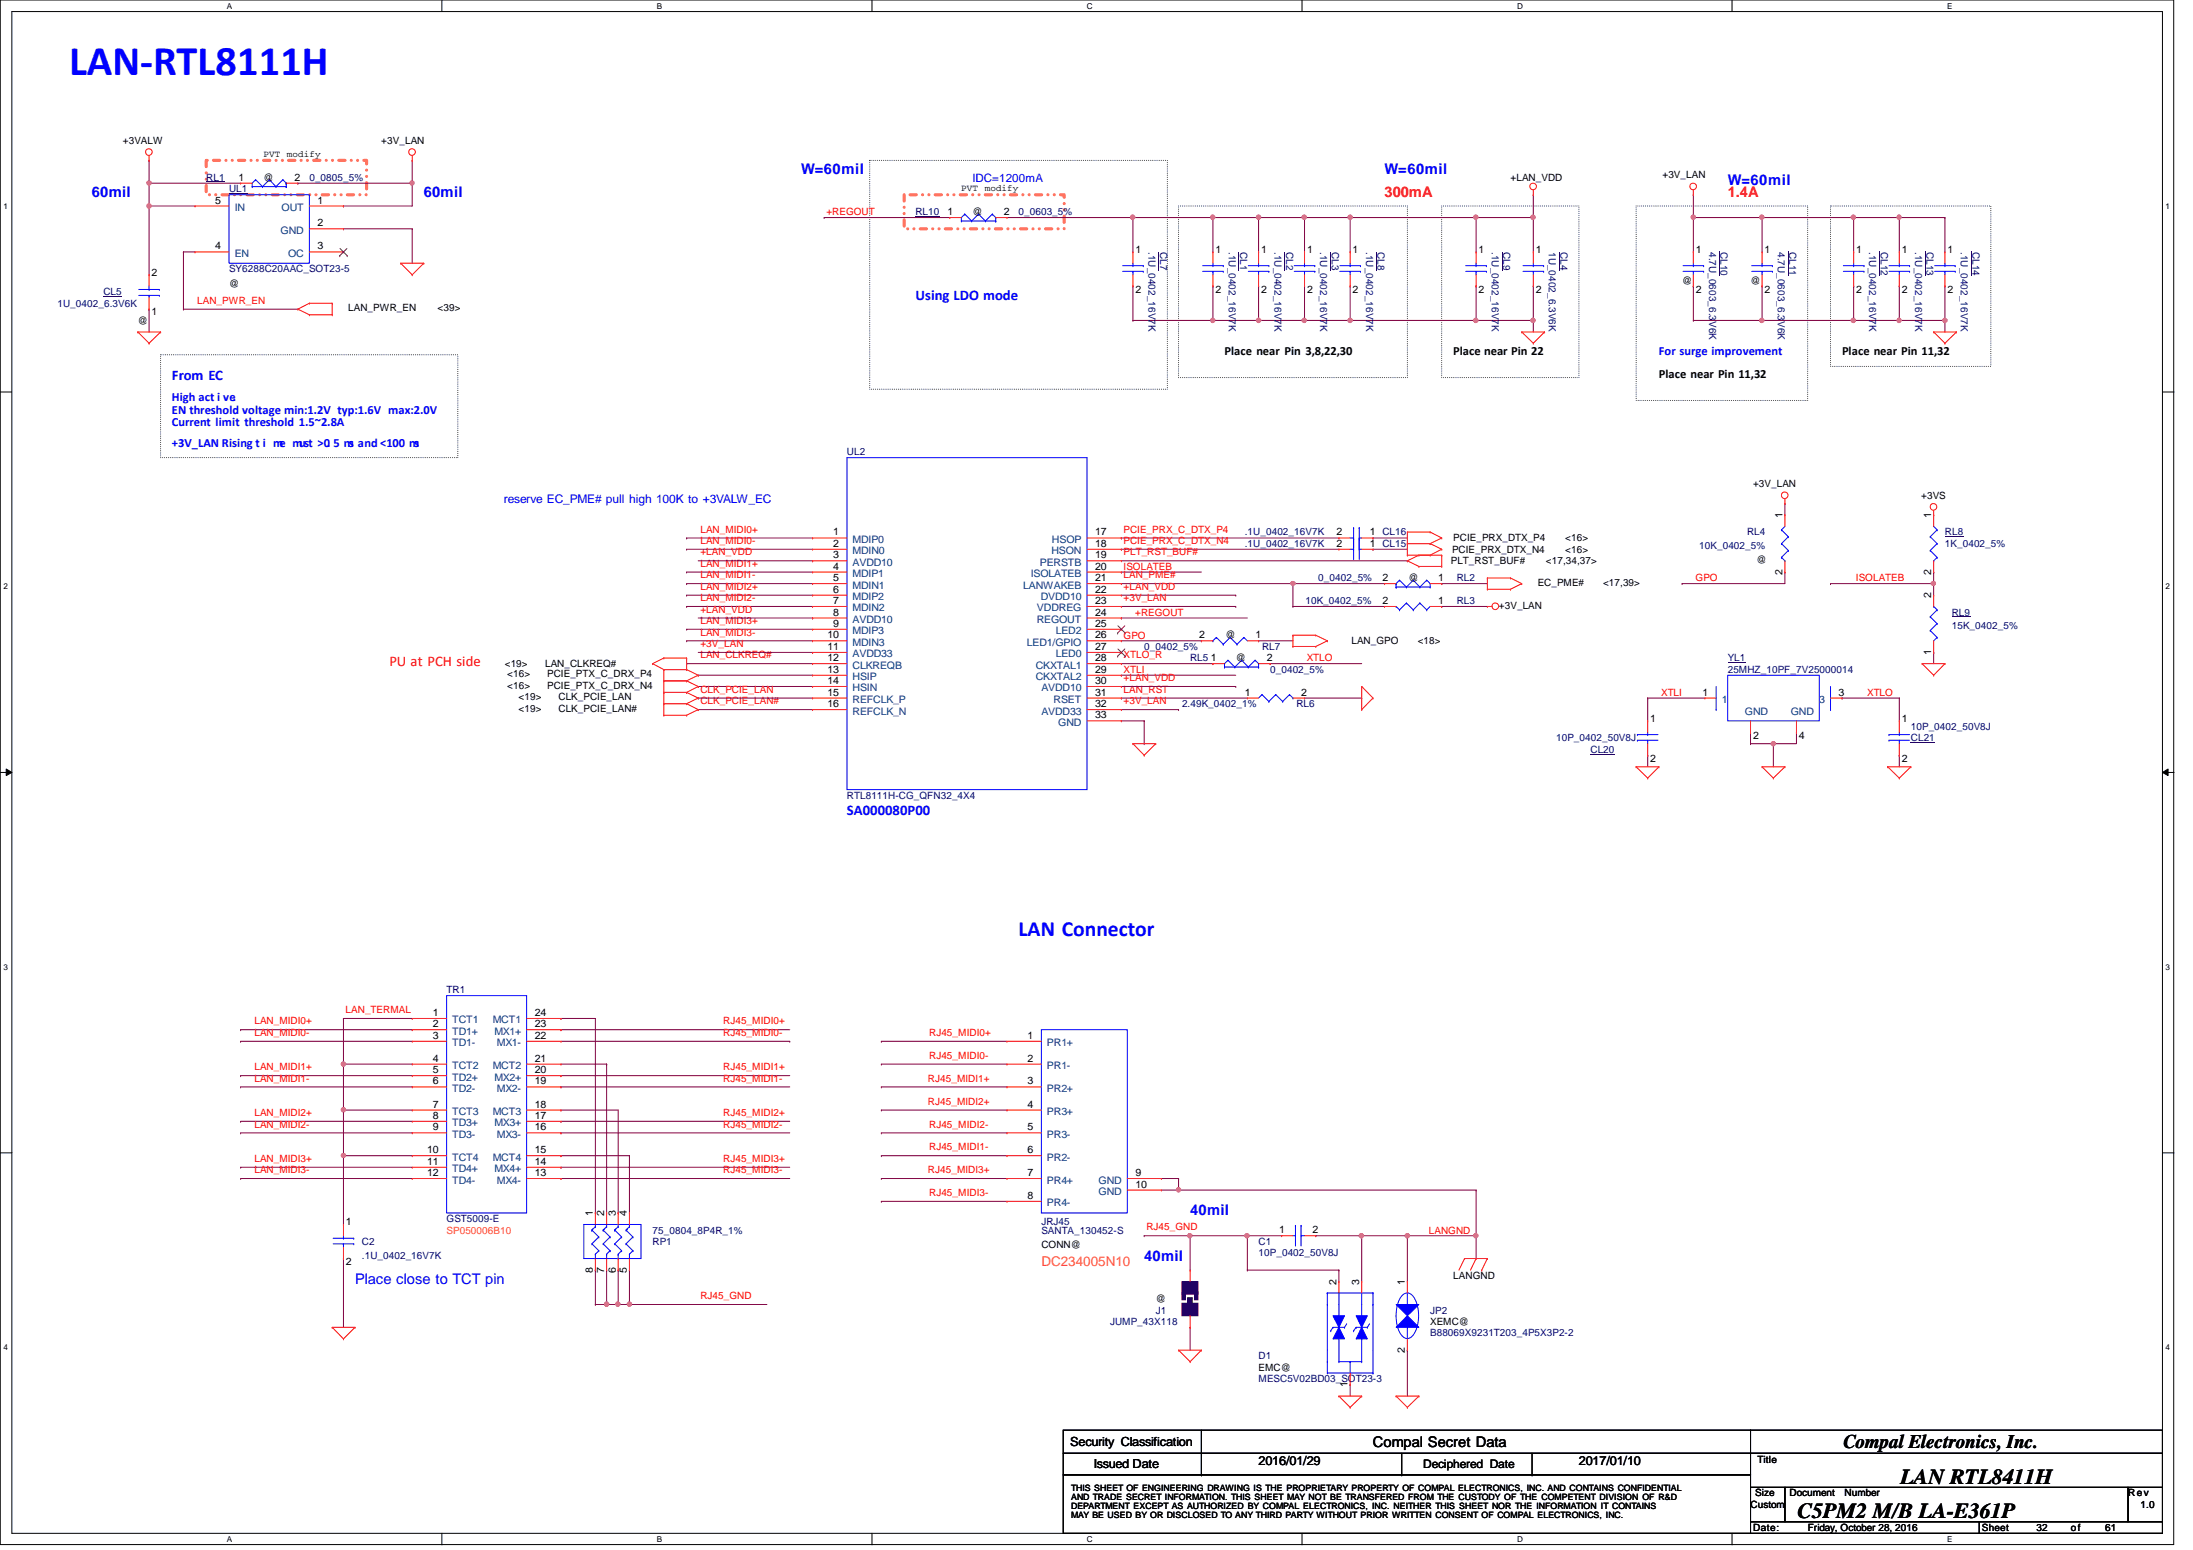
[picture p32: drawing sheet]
<svg xmlns="http://www.w3.org/2000/svg" width="297mm" height="210mm" viewBox="0 0 297 210" stroke-linecap="round" stroke-linejoin="round" font-family="sans-serif">
<defs><g id="words">
<text font-size="5.7" fill="#00f" x="9.4" y="10.1">LAN-RTL8111H</text>
<text font-size="2.9" fill="#00f" x="138" y="126.7">LAN Connector</text>
<g font-size="2.9">
<text x="257.4" y="201">LAN RTL8411H</text>
<text x="243.5" y="205.6">C5PM2 M/B LA-E361P</text>
</g>
<text font-size="2.6" x="249.7" y="196">Compal Electronics, Inc.</text>
<g font-size="2" fill="#00f">
<text x="108.5" y="23.6">W=60mil</text>
<text x="187.5" y="23.6">W=60mil</text>
<text x="12.4" y="26.7">60mil</text>
<text x="57.4" y="26.7">60mil</text>
<text x="234" y="25.1">W=60mil</text>
<text x="124" y="40.6">Using LDO mode</text>
<text x="23.3" y="51.5">From EC</text>
<text x="114.7" y="110.4">SA000080P00</text>
<text x="161.2" y="164.5">40mil</text>
<text x="48.1" y="173.8">Place close to TCT pin</text>
<text x="155" y="170.8">40mil</text>
</g>
<g font-size="2" fill="#f00">
<text x="187.5" y="26.7">300mA</text>
<text x="234" y="26.7">1.4A</text>
<text x="52.7" y="90.3">PU at PCH side</text>
</g>
<text font-size="2" x="186" y="196">Compal Secret Data</text>
<text font-size="1.8" fill="#ff8000" x="141.1" y="171.5">DC234005N10</text>
<g font-size="1.7">
<text x="165.9" y="48.1">Place near Pin 3,8,22,30</text>
<text x="196.8" y="48.1">Place near Pin 22</text>
<text x="224.7" y="51.2">Place near Pin 11,32</text>
<text x="249.5" y="48.1">Place near Pin 11,32</text>
<text x="144.9" y="195.8">Security Classification</text>
<text x="148.2" y="198.8">Issued Date</text>
<text x="170.5" y="198.3">2016/01/29</text>
<text x="213.9" y="198.3">2017/01/10</text>
</g>
<g font-size="1.7" fill="#00f">
<text x="224.7" y="48.1">For surge improvement</text>
<text x="23.3" y="56">EN threshold voltage min:1.2V typ:1.6V max:2.0V</text>
<text x="23.3" y="57.7">Current limit threshold 1.5~2.8A</text>
<text x="23.3" y="54.3">High act i ve.</text>
<text x="23.3" y="60.5">+3V_LAN Rising t i me must &gt;0. 5 ms and &lt;100 ms</text>
</g>
<g font-size="1.6" fill="#00f">
<text x="131.7" y="24.7">IDC=1200mA</text>
<text x="68.2" y="68.1">reserve EC_PME# pull high 100K to +3VALW_EC</text>
</g>
<text font-size="1.6" x="192.8" y="198.8">Deciphered Date</text>
<g font-size="1.4">
<text x="16.6" y="19.5">+3VALW</text>
<text x="51.6" y="19.5">+3V_LAN</text>
<text x="29.2" y="27.6">5</text>
<text x="32.3" y="24.5">1</text>
<text x="35.7" y="24.5">@</text>
<text x="39.9" y="24.5">2</text>
<text x="43" y="27.6">1</text>
<text x="128.4" y="29.1">1</text>
<text x="131.7" y="29.1">@</text>
<text x="136" y="29.1">2</text>
<text x="204.6" y="24.5">+LAN_VDD</text>
<text x="225.2" y="24.2">+3V_LAN</text>
<text x="29.2" y="33.8">4</text>
<text x="43" y="30.6">2</text>
<text x="43" y="33.8">3</text>
<text x="153.8" y="34.2">1</text>
<text x="164.6" y="34.2">1</text>
<text x="170.8" y="34.2">1</text>
<text x="177" y="34.2">1</text>
<text x="183.2" y="34.2">1</text>
<text x="200.3" y="34.2">1</text>
<text x="208" y="34.2">1</text>
<text x="229.7" y="34.2">1</text>
<text x="239" y="34.2">1</text>
<text x="251.4" y="34.2">1</text>
<text x="257.6" y="34.2">1</text>
<text x="263.8" y="34.2">1</text>
<text x="20.5" y="37.3">2</text>
<text x="31" y="38.9">@</text>
<text x="153.8" y="39.6">2</text>
<text x="164.6" y="39.6">2</text>
<text x="170.8" y="39.6">2</text>
<text x="177" y="39.6">2</text>
<text x="183.2" y="39.6">2</text>
<text x="200.3" y="39.6">2</text>
<text x="208" y="39.6">2</text>
<text x="227.8" y="38.4">@</text>
<text x="229.7" y="39.6">2</text>
<text x="237.1" y="38.4">@</text>
<text x="239" y="39.6">2</text>
<text x="251.4" y="39.6">2</text>
<text x="257.6" y="39.6">2</text>
<text x="263.8" y="39.6">2</text>
<text x="18.7" y="43.9">@</text>
<text x="20.5" y="42.7">1</text>
<text x="47.2" y="42.2">LAN_PWR_EN</text>
<text x="59.3" y="42.2">&lt;39&gt;</text>
<text x="237.4" y="66">+3V_LAN</text>
<text x="241.4" y="70.2" transform="rotate(-90 241.4 70.2)">1</text>
<text x="260.2" y="67.6">+3VS</text>
<text x="261.6" y="70.2" transform="rotate(-90 261.6 70.2)">1</text>
<text x="112.9" y="72.5">1</text>
<text x="112.9" y="74">2</text>
<text x="112.9" y="75.6">3</text>
<text x="112.9" y="77.1">4</text>
<text x="148.3" y="72.5">17</text>
<text x="148.3" y="77.1">20</text>
<text x="148.3" y="75.6">19</text>
<text x="148.3" y="74">18</text>
<text x="181" y="72.5">2</text>
<text x="181" y="74">2</text>
<text x="185.5" y="72.5">1 CL16</text>
<text x="185.5" y="74">1 CL15</text>
<text x="196.5" y="76.4">PLT_RST_BUF#</text>
<text x="196.7" y="74.8">PCIE_PRX_DTX_N4</text>
<text x="196.8" y="73.3">PCIE_PRX_DTX_P4</text>
<text x="209.4" y="76.4">&lt;17,34,37&gt;</text>
<text x="212" y="74.8">&lt;16&gt;</text>
<text x="212" y="73.3">&lt;16&gt;</text>
<text x="237.9" y="76.2">@</text>
<text x="241.4" y="77.9" transform="rotate(-90 241.4 77.9)">2</text>
<text x="261.6" y="77.9" transform="rotate(-90 261.6 77.9)">2</text>
<text x="112.9" y="78.7">5</text>
<text x="112.9" y="80.3">6</text>
<text x="112.9" y="81.8">7</text>
<text x="112.9" y="83.4">8</text>
<text x="148.3" y="78.7">21</text>
<text x="148.3" y="80.3">22</text>
<text x="148.3" y="81.8">23</text>
<text x="148.3" y="83.4">24</text>
<text x="187.2" y="78.7">2</text>
<text x="187.2" y="81.8">2</text>
<text x="190.8" y="78.7">@</text>
<text x="194.8" y="78.7">1</text>
<text x="194.8" y="81.8">1</text>
<text x="203" y="82.4">+3V_LAN</text>
<text x="208.3" y="79.3">EC_PME#</text>
<text x="217.1" y="79.3">&lt;17,39&gt;</text>
<text x="261.6" y="81" transform="rotate(-90 261.6 81)">2</text>
<text x="112.1" y="86.4">10</text>
<text x="112.1" y="88">11</text>
<text x="112.1" y="89.5">12</text>
<text x="112.9" y="84.9">9</text>
<text x="148.3" y="84.9">25</text>
<text x="148.3" y="88">27</text>
<text x="148.3" y="89.5">28</text>
<text x="148.3" y="86.4">26</text>
<text x="162.4" y="86.4">2</text>
<text x="164" y="89.5">1</text>
<text x="166" y="86.4">@</text>
<text x="167.4" y="89.6">@</text>
<text x="170" y="86.4">1</text>
<text x="171.6" y="89.5">2</text>
<text x="183" y="87.2">LAN_GPO</text>
<text x="192" y="87.2">&lt;18&gt;</text>
<text x="261.6" y="88.7" transform="rotate(-90 261.6 88.7)">1</text>
<text x="68.4" y="90.3">&lt;19&gt;</text>
<text x="68.7" y="91.7">&lt;16&gt;</text>
<text x="68.7" y="93.3">&lt;16&gt;</text>
<text x="70.2" y="94.8">&lt;19&gt;</text>
<text x="73.8" y="90.3">LAN_CLKREQ#</text>
<text x="74.1" y="91.7">PCIE_PTX_C_DRX_P4</text>
<text x="74.1" y="93.3">PCIE_PTX_C_DRX_N4</text>
<text x="75.6" y="94.8">CLK_PCIE_LAN</text>
<text x="112.1" y="91.1">13</text>
<text x="112.1" y="92.6">14</text>
<text x="112.1" y="94.2">15</text>
<text x="112.1" y="95.8">16</text>
<text x="148.3" y="91.1">29</text>
<text x="148.3" y="92.6">30</text>
<text x="148.3" y="94.2">31</text>
<text x="148.3" y="95.8">32</text>
<text x="168.6" y="94.2">1</text>
<text x="176.2" y="94.2">2</text>
<text x="230.6" y="94.2">1</text>
<text x="249" y="94.2">3</text>
<text x="70.2" y="96.4">&lt;19&gt;</text>
<text x="75.6" y="96.4">CLK_PCIE_LAN#</text>
<text x="148.3" y="97.3">33</text>
<text x="223.5" y="97.8">1</text>
<text x="237.4" y="100">2</text>
<text x="243.7" y="100">4</text>
<text x="257.6" y="97.8">1</text>
<text x="223.5" y="103.1">2</text>
<text x="257.6" y="103.1">2</text>
<text x="58.6" y="137.6">1</text>
<text x="72.4" y="137.6">24</text>
<text x="58.6" y="139.1">2</text>
<text x="58.6" y="140.7">3</text>
<text x="58.6" y="143.8">4</text>
<text x="72.4" y="139.1">23</text>
<text x="72.4" y="140.7">22</text>
<text x="72.4" y="143.8">21</text>
<text x="139.2" y="143.8">2</text>
<text x="139.2" y="140.7">1</text>
<text x="58.6" y="145.3">5</text>
<text x="58.6" y="146.9">6</text>
<text x="58.6" y="150">7</text>
<text x="72.4" y="145.3">20</text>
<text x="72.4" y="146.9">19</text>
<text x="72.4" y="150">18</text>
<text x="139.2" y="146.9">3</text>
<text x="139.2" y="150">4</text>
<text x="58.6" y="151.5">8</text>
<text x="58.6" y="153.1">9</text>
<text x="72.4" y="151.5">17</text>
<text x="72.4" y="153.1">16</text>
<text x="139.2" y="153.1">5</text>
<text x="57.9" y="156.2">10</text>
<text x="57.9" y="157.7">11</text>
<text x="57.9" y="159.3">12</text>
<text x="72.4" y="156.2">15</text>
<text x="72.4" y="157.7">14</text>
<text x="72.4" y="159.3">13</text>
<text x="139.2" y="156.2">6</text>
<text x="139.2" y="159.3">7</text>
<text x="153.8" y="159.3">9</text>
<text x="153.8" y="160.8">10</text>
<text x="46.9" y="165.9">1</text>
<text x="80.3" y="164.7" transform="rotate(-90 80.3 164.7)">1</text>
<text x="81.8" y="164.7" transform="rotate(-90 81.8 164.7)">2</text>
<text x="83.4" y="164.7" transform="rotate(-90 83.4 164.7)">3</text>
<text x="84.9" y="164.7" transform="rotate(-90 84.9 164.7)">4</text>
<text x="139.2" y="162.3">8</text>
<text x="173.3" y="167">1</text>
<text x="177.8" y="167">2</text>
<text x="46.9" y="171.3">2</text>
<text x="80.3" y="172.3" transform="rotate(-90 80.3 172.3)">8</text>
<text x="81.8" y="172.3" transform="rotate(-90 81.8 172.3)">7</text>
<text x="83.4" y="172.3" transform="rotate(-90 83.4 172.3)">6</text>
<text x="84.9" y="172.3" transform="rotate(-90 84.9 172.3)">5</text>
<text x="141.1" y="169">CONN@</text>
<text x="181" y="174" transform="rotate(-90 181 174)">2</text>
<text x="184.1" y="174" transform="rotate(-90 184.1 174)">3</text>
<text x="190.3" y="174" transform="rotate(-90 190.3 174)">1</text>
<text x="196.8" y="173.2">LANGND</text>
<text x="156.5" y="176.3">@</text>
<text x="193.7" y="179.4">XEMC@</text>
<text x="170.5" y="185.6">EMC@</text>
<text x="190.3" y="183.2" transform="rotate(-90 190.3 183.2)">2</text>
<text x="182.5" y="187.8" transform="rotate(-90 182.5 187.8)">1</text>
<text x="237.7" y="202.6">Size</text>
<text x="238" y="198.2">Title</text>
<text x="242.4" y="202.6">Document</text>
<text x="249.8" y="202.6">Number</text>
<text x="288.2" y="202.6">Rev</text>
<text x="237.1" y="204.2">Custom</text>
<text x="237.4" y="207.3">Date:</text>
<text x="244.9" y="207.3">Friday, October 28, 2016</text>
<text x="268.4" y="207.3">Sheet</text>
<text x="275.8" y="207.3">32</text>
<text x="280.5" y="207.3">of</text>
<text x="285.2" y="207.3">61</text>
<text x="289.9" y="204.2">1.0</text>
</g>
<g font-size="1.4" fill="#000080">
<text x="27.9" y="24.5">RL1</text>
<text x="31" y="26">UL1</text>
<text x="41.9" y="24.5">0_0805_5%</text>
<text x="124" y="29.1">RL10</text>
<text x="138" y="29.1">0_0603_5%</text>
<text x="155.6" y="34.1" transform="rotate(90 155.6 34.1)">.1U_0402_16V7K</text>
<text x="157.1" y="34.1" transform="rotate(90 157.1 34.1)">CL7</text>
<text x="166.5" y="34.1" transform="rotate(90 166.5 34.1)">.1U_0402_16V7K</text>
<text x="168" y="34.1" transform="rotate(90 168 34.1)">CL1</text>
<text x="172.6" y="34.1" transform="rotate(90 172.6 34.1)">.1U_0402_16V7K</text>
<text x="174.2" y="34.1" transform="rotate(90 174.2 34.1)">CL2</text>
<text x="178.8" y="34.1" transform="rotate(90 178.8 34.1)">.1U_0402_16V7K</text>
<text x="180.4" y="34.1" transform="rotate(90 180.4 34.1)">CL3</text>
<text x="185" y="34.1" transform="rotate(90 185 34.1)">.1U_0402_16V7K</text>
<text x="186.6" y="34.1" transform="rotate(90 186.6 34.1)">CL8</text>
<text x="202.1" y="34.1" transform="rotate(90 202.1 34.1)">.1U_0402_16V7K</text>
<text x="203.6" y="34.1" transform="rotate(90 203.6 34.1)">CL9</text>
<text x="209.8" y="34.1" transform="rotate(90 209.8 34.1)">1U_0402_6.3V6K</text>
<text x="211.4" y="34.1" transform="rotate(90 211.4 34.1)">CL4</text>
<text x="231.5" y="34.1" transform="rotate(90 231.5 34.1)">4.7U_0603_6.3V6K</text>
<text x="233" y="34.1" transform="rotate(90 233 34.1)">CL10</text>
<text x="240.8" y="34.1" transform="rotate(90 240.8 34.1)">4.7U_0603_6.3V6K</text>
<text x="242.4" y="34.1" transform="rotate(90 242.4 34.1)">CL11</text>
<text x="253.2" y="34.1" transform="rotate(90 253.2 34.1)">.1U_0402_16V7K</text>
<text x="254.8" y="34.1" transform="rotate(90 254.8 34.1)">CL12</text>
<text x="259.4" y="34.1" transform="rotate(90 259.4 34.1)">.1U_0402_16V7K</text>
<text x="260.9" y="34.1" transform="rotate(90 260.9 34.1)">CL13</text>
<text x="265.6" y="34.1" transform="rotate(90 265.6 34.1)">.1U_0402_16V7K</text>
<text x="267.2" y="34.1" transform="rotate(90 267.2 34.1)">CL14</text>
<text x="7.8" y="41.5">1U_0402_6.3V6K</text>
<text x="14" y="40">CL5</text>
<text x="31" y="36.9">SY6288C20AAC_SOT23-5</text>
<text x="114.7" y="61.7">UL2</text>
<text x="168.6" y="72.5">.1U_0402_16V7K</text>
<text x="168.6" y="74.1">.1U_0402_16V7K</text>
<text x="230.2" y="74.4">10K_0402_5%</text>
<text x="236.6" y="72.5">RL4</text>
<text x="263.4" y="72.5">RL8</text>
<text x="263.4" y="74.1">1K_0402_5%</text>
<text x="176.8" y="81.8">10K_0402_5%</text>
<text x="178.6" y="78.7">0_0402_5%</text>
<text x="197.3" y="78.7">RL2</text>
<text x="197.3" y="81.8">RL3</text>
<text x="264.4" y="83.4">RL9</text>
<text x="155" y="88">0_0402_5%</text>
<text x="161.2" y="89.6">RL5</text>
<text x="170.9" y="88">RL7</text>
<text x="234" y="89.6">YL1</text>
<text x="264.4" y="85.2">15K_0402_5%</text>
<text x="160.1" y="95.8">2.49K_0402_1%</text>
<text x="172" y="91.1">0_0402_5%</text>
<text x="175.6" y="95.8">RL6</text>
<text x="234" y="91.1">25MHZ_10PF_7V25000014</text>
<text x="210.8" y="100.4">10P_0402_50V8J</text>
<text x="215.4" y="101.9">CL20</text>
<text x="258.8" y="100.4">CL21</text>
<text x="258.8" y="98.8">10P_0402_50V8J</text>
<text x="114.7" y="108.2">RTL8111H-CG_QFN32_4X4</text>
<text x="60.5" y="134.5">TR1</text>
<text x="60.5" y="165.5">GST5009-E</text>
<text x="88.4" y="167">75_0804_8P4R_1%</text>
<text x="141.1" y="165.9">JRJ45</text>
<text x="141.1" y="167">SANTA_130452-S</text>
<text x="49" y="168.6">C2</text>
<text x="49" y="170.4">.1U_0402_16V7K</text>
<text x="88.4" y="168.6">RP1</text>
<text x="170.5" y="168.6">C1</text>
<text x="170.5" y="170.1">10P_0402_50V8J</text>
<text x="150.4" y="179.4">JUMP_43X118</text>
<text x="156.5" y="177.9">J1</text>
<text x="193.7" y="177.9">JP2</text>
<text x="170.5" y="184.1">D1</text>
<text x="193.7" y="181">B88069X9231T203_4P5X3P2-2</text>
<text x="170.5" y="187.2">MESC5V02BD03_SOT23-3</text>
</g>
<g font-size="1.4" fill="#004080">
<text x="31.8" y="28.6">IN</text>
<text x="38.1" y="28.6">OUT</text>
<text x="31.8" y="34.8">EN</text>
<text x="38" y="31.7">GND</text>
<text x="39" y="34.8">OC</text>
<text x="115.5" y="73.5">MDIP0</text>
<text x="115.5" y="75.1">MDIN0</text>
<text x="115.5" y="76.6">AVDD10</text>
<text x="140.8" y="76.6">PERSTB</text>
<text x="142.4" y="75.1">HSON</text>
<text x="142.5" y="73.5">HSOP</text>
<text x="115.5" y="78.1">MDIP1</text>
<text x="115.5" y="79.7">MDIN1</text>
<text x="115.5" y="81.3">MDIP2</text>
<text x="115.5" y="82.8">MDIN2</text>
<text x="138.6" y="79.7">LANWAKEB</text>
<text x="139.6" y="78.1">ISOLATEB</text>
<text x="140.5" y="82.8">VDDREG</text>
<text x="141" y="81.3">DVDD10</text>
<text x="115.5" y="84.4">AVDD10</text>
<text x="115.5" y="85.9">MDIP3</text>
<text x="115.5" y="87.5">MDIN3</text>
<text x="115.5" y="89">AVDD33</text>
<text x="139.1" y="87.5">LED1/GPIO</text>
<text x="140.4" y="84.4">REGOUT</text>
<text x="143" y="85.9">LED2</text>
<text x="143" y="89">LED0</text>
<text x="115.5" y="90.6">CLKREQB</text>
<text x="115.5" y="92.1">HSIP</text>
<text x="115.5" y="93.6">HSIN</text>
<text x="115.5" y="95.2">REFCLK_P</text>
<text x="140.3" y="90.6">CKXTAL1</text>
<text x="140.3" y="92.1">CKXTAL2</text>
<text x="141.1" y="93.6">AVDD10</text>
<text x="142.7" y="95.2">RSET</text>
<text x="233.2" y="95.2">1</text>
<text x="246.4" y="95.2">3</text>
<text x="115.5" y="96.8">REFCLK_N</text>
<text x="141.1" y="96.8">AVDD33</text>
<text x="143.3" y="98.3">GND</text>
<text x="236.3" y="96.9">GND</text>
<text x="242.6" y="96.9">GND</text>
<text x="61.3" y="138.6">TCT1</text>
<text x="61.3" y="140.1">TD1+</text>
<text x="61.3" y="141.7">TD1-</text>
<text x="66.8" y="138.6">MCT1</text>
<text x="67" y="140.1">MX1+</text>
<text x="67.3" y="141.7">MX1-</text>
<text x="141.8" y="141.7">PR1+</text>
<text x="61.3" y="144.8">TCT2</text>
<text x="61.3" y="146.3">TD2+</text>
<text x="61.3" y="147.9">TD2-</text>
<text x="66.8" y="144.8">MCT2</text>
<text x="67" y="146.3">MX2+</text>
<text x="67.3" y="147.9">MX2-</text>
<text x="141.8" y="144.8">PR1-</text>
<text x="141.8" y="147.9">PR2+</text>
<text x="61.3" y="151">TCT3</text>
<text x="61.3" y="152.5">TD3+</text>
<text x="61.3" y="154.1">TD3-</text>
<text x="66.8" y="151">MCT3</text>
<text x="67" y="152.5">MX3+</text>
<text x="67.3" y="154.1">MX3-</text>
<text x="141.8" y="151">PR3+</text>
<text x="141.8" y="154.1">PR3-</text>
<text x="61.3" y="157.2">TCT4</text>
<text x="61.3" y="158.7">TD4+</text>
<text x="61.3" y="160.3">TD4-</text>
<text x="66.8" y="157.2">MCT4</text>
<text x="67" y="158.7">MX4+</text>
<text x="67.3" y="160.3">MX4-</text>
<text x="141.8" y="157.2">PR2-</text>
<text x="141.8" y="160.3">PR4+</text>
<text x="148.8" y="160.3">GND</text>
<text x="148.8" y="161.8">GND</text>
<text x="141.8" y="163.4">PR4-</text>
</g>
<g font-size="1.4" fill="#f00">
<text x="111.9" y="29.2">+REGOUT</text>
<text x="26.7" y="41.1">LAN_PWR_EN</text>
<text x="94.9" y="72.1">LAN_MIDI0+</text>
<text x="94.9" y="73.7">LAN_MIDI0-</text>
<text x="94.9" y="76.8">LAN_MIDI1+</text>
<text x="94.9" y="75.2">+LAN_VDD</text>
<text x="152.2" y="72.1">PCIE_PRX_C_DTX_P4</text>
<text x="152.2" y="73.7">PCIE_PRX_C_DTX_N4</text>
<text x="152.2" y="75.2">PLT_RST_BUF#</text>
<text x="152.2" y="77.2">ISOLATEB</text>
<text x="94.9" y="78.3">LAN_MIDI1-</text>
<text x="94.9" y="79.9">LAN_MIDI2+</text>
<text x="94.9" y="81.4">LAN_MIDI2-</text>
<text x="94.9" y="83">+LAN_VDD</text>
<text x="152.2" y="78.3">LAN_PME#</text>
<text x="152.2" y="79.9">+LAN_VDD</text>
<text x="152.2" y="81.4">+3V_LAN</text>
<text x="153.8" y="83.4">+REGOUT</text>
<text x="229.7" y="78.7">GPO</text>
<text x="251.4" y="78.7">ISOLATEB</text>
<text x="94.9" y="89.2">LAN_CLKREQ#</text>
<text x="94.9" y="84.5">LAN_MIDI3+</text>
<text x="94.9" y="86.1">LAN_MIDI3-</text>
<text x="94.9" y="87.6">+3V_LAN</text>
<text x="152.2" y="89.2">XTLO_R</text>
<text x="152.2" y="86.5">GPO</text>
<text x="177" y="89.6">XTLO</text>
<text x="94.9" y="95.4">CLK_PCIE_LAN#</text>
<text x="94.9" y="93.8">CLK_PCIE_LAN</text>
<text x="152.2" y="93.8">LAN_RST</text>
<text x="152.2" y="91.1">XTLI</text>
<text x="152.2" y="92.2">+LAN_VDD</text>
<text x="152.2" y="95.4">+3V_LAN</text>
<text x="225" y="94.2">XTLI</text>
<text x="252.9" y="94.2">XTLO</text>
<text x="46.8" y="137.2">LAN_TERMAL</text>
<text x="34.5" y="138.7">LAN_MIDI0+</text>
<text x="34.5" y="140.3">LAN_MIDI0-</text>
<text x="98" y="138.7">RJ45_MIDI0+</text>
<text x="98" y="140.3">RJ45_MIDI0-</text>
<text x="125.9" y="140.3">RJ45_MIDI0+</text>
<text x="125.9" y="143.4">RJ45_MIDI0-</text>
<text x="34.5" y="144.9">LAN_MIDI1+</text>
<text x="34.5" y="146.5">LAN_MIDI1-</text>
<text x="98" y="144.9">RJ45_MIDI1+</text>
<text x="98" y="146.5">RJ45_MIDI1-</text>
<text x="125.7" y="146.5">RJ45_MIDI1+</text>
<text x="125.7" y="149.6">RJ45_MIDI2+</text>
<text x="34.5" y="151.1">LAN_MIDI2+</text>
<text x="34.5" y="152.7">LAN_MIDI2-</text>
<text x="98" y="151.1">RJ45_MIDI2+</text>
<text x="98" y="152.7">RJ45_MIDI2-</text>
<text x="125.9" y="152.7">RJ45_MIDI2-</text>
<text x="125.9" y="155.8">RJ45_MIDI1-</text>
<text x="34.5" y="157.4">LAN_MIDI3+</text>
<text x="34.5" y="158.9">LAN_MIDI3-</text>
<text x="98" y="157.4">RJ45_MIDI3+</text>
<text x="98" y="158.9">RJ45_MIDI3-</text>
<text x="125.7" y="158.9">RJ45_MIDI3+</text>
<text x="125.9" y="162">RJ45_MIDI3-</text>
<text x="155.3" y="166.6">RJ45_GND</text>
<text x="193.5" y="167">LANGND</text>
<text x="94.9" y="175.9">RJ45_GND</text>
</g>
<text font-size="1.4" fill="#ff8000" x="60.5" y="167">SP050006B10</text>
<g font-size="1.3">
<text x="35.7" y="21.2">PVT</text>
<text x="38.9" y="21.2">modify</text>
<text x="130.2" y="25.9">PVT</text>
<text x="133.4" y="25.9">modify</text>
</g>
<g font-size="1.2">
<text x="145.1" y="201.9">THIS SHEET OF ENGINEERING DRAWING IS THE PROPRIETARY PROPERTY OF COMPAL ELECTRONICS, INC. AND CONTAINS CONFIDENTIAL</text>
<text x="145.1" y="203.2">AND TRADE SECRET INFORMATION. THIS SHEET MAY NOT BE TRANSFERED FROM THE CUSTODY OF THE COMPETENT DIVISION OF R&amp;D</text>
<text x="145.1" y="204.4">DEPARTMENT EXCEPT AS AUTHORIZED BY COMPAL ELECTRONICS, INC. NEITHER THIS SHEET NOR THE INFORMATION IT CONTAINS</text>
<text x="145.1" y="205.6">MAY BE USED BY OR DISCLOSED TO ANY THIRD PARTY WITHOUT PRIOR WRITTEN CONSENT OF COMPAL ELECTRONICS, INC.</text>
</g>
<g font-size="1.1">
<text x="30.7" y="1.2">A</text>
<text x="89" y="1.2">B</text>
<text x="147.2" y="1.2">C</text>
<text x="205.5" y="1.2">D</text>
<text x="263.7" y="1.2">E</text>
<text x=".5" y="28.3">1</text>
<text x="293.3" y="28.3">1</text>
<text x=".5" y="79.8">2</text>
<text x="293.3" y="79.8">2</text>
<text x=".5" y="131.3">3</text>
<text x="293.3" y="131.3">3</text>
<text x=".5" y="182.8">4</text>
<text x="293.3" y="182.8">4</text>
<text x="30.7" y="208.8">A</text>
<text x="89" y="208.8">B</text>
<text x="147.2" y="208.8">C</text>
<text x="205.5" y="208.8">D</text>
<text x="263.7" y="208.8">E</text>
</g>
</g></defs>
<path d="M0 0h294.4v209.2h-294.4zM1.6 1.6h291.3v206h-291.3z" fill="none" stroke="#000" stroke-width=".14"/>
<g fill="#fff">
<path d="M30.7 .2h.8v1.2h-.8z"/>
<path d="M30.7 207.9h.8v1.1h-.8z"/>
</g>
<path d="M59.9 0v1.6M59.9 207.6v1.6" fill="none" stroke="#000" stroke-width=".14"/>
<g fill="#fff">
<path d="M89 .2h.7v1.2h-.7z"/>
<path d="M89 207.9h.7v1.1h-.7z"/>
</g>
<path d="M118.1 0v1.6M118.1 207.6v1.6" fill="none" stroke="#000" stroke-width=".14"/>
<g fill="#fff">
<path d="M147.2 .2h.8v1.2h-.8z"/>
<path d="M147.2 207.9h.8v1.1h-.8z"/>
</g>
<path d="M176.4 0v1.6M176.4 207.6v1.6" fill="none" stroke="#000" stroke-width=".14"/>
<g fill="#fff">
<path d="M205.5 .2h.7v1.2h-.7z"/>
<path d="M205.5 207.9h.7v1.1h-.7z"/>
</g>
<path d="M234.6 0v1.6M234.6 207.6v1.6" fill="none" stroke="#000" stroke-width=".14"/>
<g fill="#fff">
<path d="M263.7 .2h.8v1.2h-.8z"/>
<path d="M263.7 207.9h.8v1.1h-.8z"/>
<path d="M.5 27.3h.6v1.2h-.6z"/>
<path d="M293.3 27.3h.6v1.2h-.6z"/>
<path d="M.5 78.8h.6v1.2h-.6z"/>
<path d="M293.3 78.8h.6v1.2h-.6z"/>
</g>
<path d="M0 53.1h1.6M292.9 53.1h1.6" fill="none" stroke="#000" stroke-width=".14"/>
<g fill="#fff">
<path d="M.5 130.3h.6v1.2h-.6z"/>
<path d="M293.3 130.3h.6v1.2h-.6z"/>
</g>
<path d="M0 104.6h1.6M.8 104.1l.8 .5-.8 .4zM292.9 104.6l.8-.5v.9zM292.9 104.6h1.6" fill="none" stroke="#000" stroke-width=".14"/>
<path d="M.8 104.1l.8 .5-.8 .4zM292.9 104.6l.8-.5v.9z" fill="#000"/>
<g fill="#fff">
<path d="M.5 181.9h.6v1.1h-.6z"/>
<path d="M293.3 181.9h.6v1.1h-.6z"/>
</g>
<path d="M0 156.1h1.6M292.9 156.1h1.6" fill="none" stroke="#000" stroke-width=".14"/>
<path d="M117.8 21.7h40.3v31h-40.3zM159.6 27.9h31v23.2h-31zM195.3 27.9h18.6v23.2h-18.6zM221.6 27.9h23.3v26.3h-23.3zM247.9 27.9h21.8v21.7h-21.8zM21.8 48h40.2v14h-40.2z" fill="none" stroke="#000" stroke-width=".14" stroke-dasharray="0 .3"/>
<path d="M27.9 21.7h21.8v4.7h-21.8zM122.5 26.4h21.6v4.6h-21.6z" fill="none" stroke="#ff8040" stroke-width=".42" stroke-dasharray=".8 .8 0 .8 0 .8"/>
<path d="M238.7 29.5h.1M238.7 38.7h.1M238.7 29.5v4.6M238.7 38.7v4.7M251.1 29.5h6.2M251.1 29.5h.1M238.7 43.4h.1M238.7 43.4h12.4" fill="none" stroke="#800040" stroke-width=".14"/>
<circle cx="251" cy="43.4" r=".3" fill="#f0f"/>
<circle cx="251" cy="43.4" r=".3" fill="none" stroke="#f0f" stroke-width=".14"/>
<circle cx="238.6" cy="43.4" r=".3" fill="#f0f"/>
<circle cx="238.6" cy="43.4" r=".3" fill="none" stroke="#f0f" stroke-width=".14"/>
<path d="M229.4 38.7h.1M229.4 29.5h.1M229.4 29.5v4.6M229.4 38.7v4.7M238.7 29.5h.1M238.7 29.5h12.4M229.4 43.4h9.3M229.4 43.4h.1" fill="none" stroke="#800040" stroke-width=".14"/>
<circle cx="251" cy="29.4" r=".3" fill="#f0f"/>
<circle cx="251" cy="29.4" r=".3" fill="none" stroke="#f0f" stroke-width=".14"/>
<circle cx="238.6" cy="29.4" r=".3" fill="#f0f"/>
<circle cx="238.6" cy="29.4" r=".3" fill="none" stroke="#f0f" stroke-width=".14"/>
<path d="M229.4 29.5h9.3M229.4 29.5h.1M199.9 43.4h.1M199.9 43.4h7.8M251.1 43.4h6.2M251.1 43.4h.1" fill="none" stroke="#800040" stroke-width=".14"/>
<circle cx="207.6" cy="43.4" r=".3" fill="#f0f"/>
<circle cx="207.6" cy="43.4" r=".3" fill="none" stroke="#f0f" stroke-width=".14"/>
<path d="M207.7 26.4h.1M207.7 26.4v3.1M94.6 93h.1M94.6 91.4h.1M94.6 93h15.5M94.6 91.4h15.5" fill="none" stroke="#800040" stroke-width=".14"/>
<circle cx="207.6" cy="29.4" r=".3" fill="#f0f"/>
<circle cx="207.6" cy="29.4" r=".3" fill="none" stroke="#f0f" stroke-width=".14"/>
<g fill="none" stroke="#800040" stroke-width=".14">
<path d="M176.7 29.5h6.2M176.7 29.5h.1M182.9 29.5h.1M182.9 38.7h.1M182.9 29.5v4.6M182.9 38.7v4.7M207.7 38.7h.1M207.7 38.7v4.7M176.7 43.4h23.2M176.7 43.4h.1M182.9 43.4h.1M261.9 77.5h.1"/>
<path d="M261.9 77.5v1.5M261.9 88.3h.1M261.9 88.3v1.6"/>
</g>
<circle cx="199.9" cy="43.4" r=".3" fill="#f0f"/>
<circle cx="199.9" cy="43.4" r=".3" fill="none" stroke="#f0f" stroke-width=".14"/>
<circle cx="182.9" cy="43.4" r=".3" fill="#f0f"/>
<circle cx="182.9" cy="43.4" r=".3" fill="none" stroke="#f0f" stroke-width=".14"/>
<path d="M182.9 29.5h17M182.9 29.5h.1" fill="none" stroke="#800040" stroke-width=".14"/>
<circle cx="199.9" cy="29.4" r=".3" fill="#f0f"/>
<circle cx="199.9" cy="29.4" r=".3" fill="none" stroke="#f0f" stroke-width=".14"/>
<circle cx="182.9" cy="29.4" r=".3" fill="#f0f"/>
<circle cx="182.9" cy="29.4" r=".3" fill="none" stroke="#f0f" stroke-width=".14"/>
<path d="M170.5 29.5h.1M170.5 29.5h6.2" fill="none" stroke="#800040" stroke-width=".14"/>
<circle cx="176.7" cy="29.4" r=".3" fill="#f0f"/>
<circle cx="176.7" cy="29.4" r=".3" fill="none" stroke="#f0f" stroke-width=".14"/>
<path d="M164.3 29.5h6.2M164.3 29.5h.1M164.3 29.5v4.6" fill="none" stroke="#800040" stroke-width=".14"/>
<circle cx="170.5" cy="29.4" r=".3" fill="#f0f"/>
<circle cx="170.5" cy="29.4" r=".3" fill="none" stroke="#f0f" stroke-width=".14"/>
<circle cx="164.3" cy="29.4" r=".29" fill="#f0f"/>
<circle cx="164.3" cy="29.4" r=".29" fill="none" stroke="#f0f" stroke-width=".14"/>
<path d="M164.3 38.7h.1M164.3 38.7v4.7" fill="none" stroke="#800040" stroke-width=".14"/>
<circle cx="164.3" cy="43.4" r=".29" fill="#f0f"/>
<circle cx="164.3" cy="43.4" r=".29" fill="none" stroke="#f0f" stroke-width=".14"/>
<path d="M136.4 29.5h27.9M153.5 29.5h.1M153.5 38.7h.1M153.5 29.5v4.6M153.5 38.7v4.7M199.9 29.5h.1M199.9 29.5h7.8M207.7 29.5h.1M207.7 29.5v4.6M207.7 43.4h.1M207.7 43.4v1.6" fill="none" stroke="#800040" stroke-width=".14"/>
<circle cx="153.4" cy="29.4" r=".3" fill="#f0f"/>
<circle cx="153.4" cy="29.4" r=".3" fill="none" stroke="#f0f" stroke-width=".14"/>
<g fill="none" stroke="#800040" stroke-width=".14">
<path d="M170.5 29.5h.1M170.5 29.5v4.6M176.7 29.5h.1M176.7 38.7h.1M176.7 38.7v4.7h-23.2M176.7 29.5v4.6M199.9 38.7h.1M199.9 29.5h.1M199.9 29.5v4.6M199.9 38.7v4.7M153.5 43.4h.1M164.3 43.4h.1"/>
<path d="M170.5 43.4h.1"/>
</g>
<circle cx="176.7" cy="43.4" r=".3" fill="#f0f"/>
<circle cx="176.7" cy="43.4" r=".3" fill="none" stroke="#f0f" stroke-width=".14"/>
<path d="M170.5 38.7h.1M170.5 38.7v4.7" fill="none" stroke="#800040" stroke-width=".14"/>
<circle cx="170.5" cy="43.4" r=".3" fill="#f0f"/>
<circle cx="170.5" cy="43.4" r=".3" fill="none" stroke="#f0f" stroke-width=".14"/>
<g fill="none" stroke="#800040" stroke-width=".14">
<path d="M20.2 27.9h6.2M20.2 27.9h.1M20.2 27.9v9.3M46.5 27.9h9.3M46.5 31h9.3M46.5 27.9h.1M46.5 31h.1M55.8 31h.1M55.8 31v4.6M111.6 29.5h17M111.6 29.5h.1M229.4 26.4h.1"/>
<path d="M229.4 26.4v3.1M20.2 41.9h.1M20.2 41.9v3.1"/>
</g>
<circle cx="229.4" cy="29.4" r=".3" fill="#f0f"/>
<circle cx="229.4" cy="29.4" r=".3" fill="none" stroke="#f0f" stroke-width=".14"/>
<path d="M251.1 29.5h.1M251.1 29.5v4.6M257.3 29.5h.1M257.3 29.5h6.1M263.4 43.4h.1M263.4 43.4v1.6" fill="none" stroke="#800040" stroke-width=".14"/>
<circle cx="257.2" cy="29.4" r=".29" fill="#f0f"/>
<circle cx="257.2" cy="29.4" r=".29" fill="none" stroke="#f0f" stroke-width=".14"/>
<g fill="none" stroke="#800040" stroke-width=".14">
<path d="M251.1 38.7h.1M251.1 38.7v4.7M257.3 29.5h.1M257.3 38.7h.1M257.3 29.5v4.6M257.3 38.7v4.7M263.4 29.5h.1M263.4 38.7h.1M263.4 29.5v4.6M263.4 38.7v4.7M223.2 94.5h.1M223.2 94.5v3.1"/>
<path d="M223.2 94.5h7.7M237.1 99.2h.1M237.1 99.2v1.5M249.5 94.5h7.8M249.5 94.5h.1M257.3 94.5h.1M257.3 94.5v3.1M223.2 102.3h.1M223.2 102.3v1.5M240.2 100.7h.1M240.2 100.7v3.1M240.2 100.7h3.1"/>
</g>
<circle cx="240.2" cy="100.7" r=".3" fill="#f0f"/>
<circle cx="240.2" cy="100.7" r=".3" fill="none" stroke="#f0f" stroke-width=".14"/>
<path d="M257.3 43.4h.1M257.3 43.4h6.1M243.3 99.2h.1M243.3 99.2v1.5M237.1 100.7h.1M237.1 100.7h3.1M257.3 102.3h.1M257.3 102.3v1.5" fill="none" stroke="#800040" stroke-width=".14"/>
<circle cx="263.4" cy="43.4" r=".3" fill="#f0f"/>
<circle cx="263.4" cy="43.4" r=".3" fill="none" stroke="#f0f" stroke-width=".14"/>
<circle cx="257.2" cy="43.4" r=".29" fill="#f0f"/>
<circle cx="257.2" cy="43.4" r=".29" fill="none" stroke="#f0f" stroke-width=".14"/>
<path d="M55.8 24.8h.1M55.8 24.8v3.1M24.8 41.9h15.5M24.8 41.9h.1" fill="none" stroke="#800040" stroke-width=".14"/>
<circle cx="55.8" cy="24.8" r=".29" fill="#f0f"/>
<circle cx="55.8" cy="24.8" r=".29" fill="none" stroke="#f0f" stroke-width=".14"/>
<path d="M20.2 24.8h.1M20.2 24.8v3.1" fill="none" stroke="#800040" stroke-width=".14"/>
<circle cx="20.2" cy="27.9" r=".3" fill="#f0f"/>
<circle cx="20.2" cy="27.9" r=".3" fill="none" stroke="#f0f" stroke-width=".14"/>
<circle cx="20.2" cy="24.8" r=".29" fill="#f0f"/>
<circle cx="20.2" cy="24.8" r=".29" fill="none" stroke="#f0f" stroke-width=".14"/>
<g fill="none" stroke="#800040" stroke-width=".14">
<path d="M20.2 24.8h.1M20.2 21.7h.1M20.2 21.7v3.1M20.2 24.8h12.4M24.8 34.1h1.6M24.8 34.1h.1M24.8 34.1v7.8M40.3 24.8h.1M55.8 21.7h.1M55.8 21.7v3.1h-15.5M93 72.9h.1M93 74.4h.1"/>
<path d="M93 77.5h.1M93 79h.1M93 72.9h17.1M93 74.4h17.1M93 77.5h17.1M93 79h17.1M94.6 75.9h15.5M110.1 75.9h.1M151.9 72.9h29.5M151.9 74.4h29.5M151.9 72.9h.1M151.9 74.4h.1"/>
<path d="M151.9 77.5h.1M151.9 79h35.6M151.9 75.9h38.7M151.9 77.5h10.8M175.1 79h.1M175.1 79v3.1M186 72.9h.1M186 74.4h.1M186 72.9h4.6M186 74.4h4.6M190.6 75.9h.1M195.3 79h.1"/>
<path d="M195.3 79h6.2M93 89.9h.1M93 80.6h.1M93 82.1h.1M93 85.2h.1M93 86.8h.1M93 89.9h17.1M93 80.6h17.1M93 82.1h17.1M93 85.2h17.1M93 86.8h17.1M94.6 96.1h.1"/>
<path d="M94.6 94.5h.1M94.6 83.7h15.5M94.6 88.3h15.5M94.6 96.1h15.5M94.6 94.5h15.5M110.1 88.3h.1M110.1 83.7h.1M151.9 94.5h17M151.9 83.7h17M151.9 83.7h.1M151.9 94.5h.1M151.9 89.9h12.4"/>
<path d="M151.9 97.6h3.1M155 97.6h.1M155 97.6v3.1M164.3 89.9h.1M172 89.9h.1M172 89.9h12.4M175.1 82.1h.1M175.1 82.1h12.4M176.7 94.5h7.7M184.4 94.5h.1M155 100.7h.1"/>
</g>
<circle cx="175.1" cy="79" r=".29" fill="#f0f"/>
<circle cx="175.1" cy="79" r=".29" fill="none" stroke="#f0f" stroke-width=".14"/>
<g fill="none" stroke="#800040" stroke-width=".14">
<path d="M227.8 79h.1M241.8 68.2h.1M241.8 77.5h.1M241.8 77.5v1.5h-14M241.8 68.2v1.5M247.9 79h14M247.9 79h.1M261.9 79h.1M261.9 79v1.6M151.9 91.4h15.5M151.9 91.4h.1M151.9 82.1h15.5"/>
<path d="M151.9 80.6h15.5M151.9 93h15.5M151.9 96.1h7.7M151.9 86.8h10.8M159.6 96.1h.1M162.7 86.8h.1M167.4 80.6h.1M167.4 82.1h.1M167.4 93h.1M170.5 86.8h.1M170.5 86.8h4.6M195.3 82.1h.1"/>
<path d="M195.3 82.1h6.2"/>
</g>
<circle cx="261.9" cy="79" r=".29" fill="#f0f"/>
<circle cx="261.9" cy="79" r=".29" fill="none" stroke="#f0f" stroke-width=".14"/>
<path d="M46.5 137.9h.1M46.5 137.9v6.2M76 137.9h4.6M76 137.9h.1M82.2 176.7h.1M83.7 172h.1M83.7 172v4.7h-1.5" fill="none" stroke="#800040" stroke-width=".14"/>
<circle cx="83.7" cy="176.6" r=".3" fill="#f0f"/>
<circle cx="83.7" cy="176.6" r=".3" fill="none" stroke="#f0f" stroke-width=".14"/>
<path d="M76 156.5h9.3M76 150.3h.1M76 156.5h.1M76 150.3h7.7M85.3 156.5h.1M85.3 156.5v7.8M82.2 172h.1M82.2 172v4.7" fill="none" stroke="#800040" stroke-width=".14"/>
<circle cx="82.2" cy="176.6" r=".3" fill="#f0f"/>
<circle cx="82.2" cy="176.6" r=".3" fill="none" stroke="#f0f" stroke-width=".14"/>
<g fill="none" stroke="#800040" stroke-width=".14">
<path d="M46.5 156.5h.1M46.5 156.5v9.3M76 144.1h6.2M82.2 144.1h.1M46.5 170.4h.1M46.5 170.4v9.3M80.6 176.7h.1M80.6 172h.1M80.6 172v4.7M80.6 176.7h1.6M83.7 176.7h.1M85.3 172h.1"/>
<path d="M85.3 172v4.7h-1.6"/>
</g>
<circle cx="46.5" cy="156.5" r=".29" fill="#f0f"/>
<circle cx="46.5" cy="156.5" r=".29" fill="none" stroke="#f0f" stroke-width=".14"/>
<path d="M46.5 156.5h9.3M46.5 156.5h.1M85.3 176.7h.1M85.3 176.7h18.6" fill="none" stroke="#800040" stroke-width=".14"/>
<circle cx="85.3" cy="176.6" r=".3" fill="#f0f"/>
<circle cx="85.3" cy="176.6" r=".3" fill="none" stroke="#f0f" stroke-width=".14"/>
<path d="M46.5 137.9h9.3M46.5 137.9h.1M46.5 144.1h.1M46.5 144.1v6.2" fill="none" stroke="#800040" stroke-width=".14"/>
<circle cx="46.5" cy="150.3" r=".3" fill="#f0f"/>
<circle cx="46.5" cy="150.3" r=".3" fill="none" stroke="#f0f" stroke-width=".14"/>
<circle cx="46.5" cy="144.1" r=".3" fill="#f0f"/>
<circle cx="46.5" cy="144.1" r=".3" fill="none" stroke="#f0f" stroke-width=".14"/>
<path d="M46.5 144.1h9.3M46.5 150.3h9.3M46.5 144.1h.1M46.5 150.3h.1M46.5 150.3v6.2M161.2 167.3h.1M161.2 167.3v4.7" fill="none" stroke="#800040" stroke-width=".14"/>
<circle cx="161.2" cy="167.3" r=".3" fill="#f0f"/>
<circle cx="161.2" cy="167.3" r=".3" fill="none" stroke="#f0f" stroke-width=".14"/>
<g fill="none" stroke="#800040" stroke-width=".14">
<path d="M155 167.3h13.9M155 167.3h.1M161.2 179.7h.1M161.2 167.3h.1M161.2 179.7v3.1M168.9 172h.1M168.9 167.3h.1M168.9 167.3v4.7M168.9 172h12.5M181.4 172h.1M181.4 172v1.6M184.4 167.3h.1"/>
<path d="M184.4 167.3v6.3M190.6 167.3h9.3M190.6 167.3h.1M199.9 167.3h.1M199.9 167.3v3.1M182.9 187.5h.1M182.9 187.5v1.6"/>
</g>
<circle cx="168.9" cy="167.3" r=".3" fill="#f0f"/>
<circle cx="168.9" cy="167.3" r=".3" fill="none" stroke="#f0f" stroke-width=".14"/>
<path d="M184.4 167.3h.1M184.4 167.3h6.2" fill="none" stroke="#800040" stroke-width=".14"/>
<circle cx="190.6" cy="167.3" r=".3" fill="#f0f"/>
<circle cx="190.6" cy="167.3" r=".3" fill="none" stroke="#f0f" stroke-width=".14"/>
<circle cx="184.4" cy="167.3" r=".3" fill="#f0f"/>
<circle cx="184.4" cy="167.3" r=".3" fill="none" stroke="#f0f" stroke-width=".14"/>
<g fill="none" stroke="#800040" stroke-width=".14">
<path d="M82.2 144.1h.1M82.2 144.1v20.2M119.4 141h17M119.4 144.1h17M119.4 147.2h17M119.4 150.3h17M119.4 153.4h17M119.4 156.5h17M119.4 159.6h17M119.4 141h.1M119.4 144.1h.1M119.4 147.2h.1"/>
<path d="M119.4 150.3h.1M119.4 153.4h.1M119.4 156.5h.1M119.4 159.6h.1M119.4 162.7h17M119.4 162.7h.1M157.3 161.2h2.3M159.6 161.2h.1M168.9 167.3h.1M168.9 167.3h4.7M178.2 167.3h.1M178.2 167.3h6.2"/>
<path d="M190.6 167.3h.1M190.6 167.3v6.3M199.9 161.2h.1M199.9 161.2v6.1M190.6 182.8h.1M190.6 182.8v6.3"/>
</g>
<circle cx="199.9" cy="167.3" r=".3" fill="#f0f"/>
<circle cx="199.9" cy="167.3" r=".3" fill="none" stroke="#f0f" stroke-width=".14"/>
<path d="M157.3 159.6h2.3M159.6 159.6h.1M159.6 159.6v1.6M159.6 161.2h40.3M159.6 161.2h.1" fill="none" stroke="#800040" stroke-width=".14"/>
<circle cx="159.6" cy="161.1" r=".3" fill="#f0f"/>
<circle cx="159.6" cy="161.1" r=".3" fill="none" stroke="#f0f" stroke-width=".14"/>
<g fill="none" stroke="#800040" stroke-width=".14">
<path d="M32.6 139.4h.1M32.6 139.4h23.2M76 139.4h31M76 139.4h.1M80.6 137.9v26.4M32.6 141h.1M32.6 145.7h.1M32.6 147.2h.1M32.6 151.8h.1M32.6 153.4h.1M32.6 158.1h.1M32.6 159.6h.1"/>
<path d="M32.6 141h23.2M32.6 145.7h23.2M32.6 147.2h23.2M32.6 151.8h23.2M32.6 153.4h23.2M32.6 158.1h23.2M32.6 159.6h23.2M76 145.7h31M76 147.2h31M76 151.8h31M76 153.4h31M76 158.1h31"/>
<path d="M76 159.6h31M76 145.7h.1M76 151.8h.1M76 158.1h.1M76 159.6h.1M76 153.4h.1M76 147.2h.1M76 141h31M83.7 150.3v14M107 141h.1M80.6 164.3h.1M83.7 164.3h.1"/>
</g>
<g fill="none" stroke="#f00" stroke-width=".14">
<path d="M20.2 21.7h.1M20.2 21.1v.6M54.3 35.6h.1M54.3 35.6h3.1M54.3 35.6l1.5 1.6M55.8 21.7h.1M55.8 37.2h.1M55.8 21.1v.6M57.4 35.6h.1M57.4 35.6l-1.6 1.6M207.7 26.4h.1M207.7 25.7v.7"/>
<path d="M229.4 26.4h.1M229.4 25.7v.7M263.4 34.1h.1M263.4 38.7h.1M263.4 34.1v1.5M263.4 37.2v1.5M18.7 45h.1M18.7 45l1.5 1.5M18.7 45h3.1M20.2 46.5h.1M21.8 45l-1.6 1.5M21.8 45h.1"/>
<path d="M40.3 41.9h.1M40.3 41.9l1.6 .7M41.9 41.1h.1M41.9 42.6h.1M41.9 41.1l-1.6 .8M41.9 42.6h3.1M41.9 41.1h3.1M45 42.6h.1M45 41.1h.1M45 41.1v1.5M206.1 45h.1M206.1 45h3.1"/>
<path d="M206.1 45l1.6 1.5M207.7 46.5h.1M209.2 45h.1M209.2 45l-1.5 1.5M261.9 45h.1M261.9 45h3.1M261.9 45l1.5 1.5M263.4 46.5h.1M265 45h.1M265 45l-1.6 1.5M190.6 72.1h3.1M190.6 73.6h3.1"/>
<path d="M190.6 72.1h.1M190.6 73.6h.1M190.6 75.2h.1M190.6 75.9h.1M190.6 72.1v3.1M190.6 75.2h4.7M190.6 75.9l1.6 .8M192.2 76.7h3.1M192.2 75.2l-1.6 .7M192.2 75.2h.1M192.2 76.7h.1M193.7 72.1h.1"/>
<path d="M193.7 73.6h.1M193.7 75.2h.1M193.7 72.1l1.6 .8M193.7 73.6l1.6 .8M195.3 72.9l-1.6 .7M195.3 74.4l-1.6 .8M195.3 72.9h.1M195.3 74.4h.1M195.3 75.2h.1M195.3 76.7h.1M195.3 75.2v1.5M201.5 78.3h.1"/>
<path d="M201.5 79.8h.1M201.5 79.8h3.1M201.5 78.3v1.5M201.5 78.3h3.1M204.6 79.8h.1M204.6 78.3h.1M204.6 78.3l1.5 .7M206.1 79l-1.5 .8M206.1 79h.1M241.8 68.2h.1M241.8 67.6v.6M261.9 69.7h.1"/>
<path d="M261.9 69.1v.6M88.4 89.9h.1M88.4 89.9l1.5 .8M89.9 90.7h3.1M89.9 92.2h3.1M89.9 93.8h3.1M89.9 95.3h3.1M89.9 96.9h3.1M89.9 89.1l-1.5 .8M89.9 92.2h.1M89.9 90.7h.1M89.9 93.8h.1"/>
<path d="M89.9 89.1h.1M89.9 95.3h.1M89.9 96.9h.1M89.9 90.7v6.2M89.9 89.1h3.1M93 90.7h.1M93 92.2h.1M93 93.8h.1M93 89.1h.1M93 95.3h.1M93 96.9h.1M93 90.7l1.6 .7"/>
<path d="M93 92.2l1.6 .8M93 89.1v1.6M93 93.8l1.6 .7M93 95.3l1.6 .8M94.6 91.4h.1M94.6 93h.1M94.6 94.5h.1M94.6 96.1h.1M94.6 91.4l-1.6 .8M94.6 93l-1.6 .8M94.6 94.5l-1.6 .8M94.6 96.1l-1.6 .8"/>
<path d="M175.1 86h3.1M175.1 86h.1M175.1 87.5h.1M175.1 86v1.5M175.1 87.5h3.1M178.2 86h.1M178.2 87.5h.1M178.2 86l1.6 .8M179.8 86.8l-1.6 .7M179.8 86.8h.1M184.4 96.1h.1M184.4 93h.1"/>
<path d="M184.4 93v3.1M184.4 93l1.6 1.5M186 94.5l-1.6 1.6M186 94.5h.1M201.5 82.1h.6M201.5 82.1h.1M260.3 89.9h.1M260.3 89.9h3.1M260.3 89.9l1.6 1.5M261.9 91.4h.1M263.4 89.9h.1M263.4 89.9l-1.5 1.5"/>
<path d="M153.5 100.7h3M153.5 100.7h.1M153.5 100.7l1.5 1.6M155 102.3h.1M156.5 100.7h.1M156.5 100.7l-1.5 1.6M221.6 103.8h.1M221.6 103.8l1.6 1.6M221.6 103.8h3.1M223.2 105.4h.1M224.7 103.8l-1.5 1.6M224.7 103.8h.1"/>
<path d="M238.7 103.8h.1M238.7 103.8l1.5 1.6M238.7 103.8h3.1M240.2 105.4h.1M241.8 103.8l-1.6 1.6M241.8 103.8h.1M255.7 103.8h.1M255.7 103.8l1.6 1.6M255.7 103.8h3.1M257.3 105.4h.1M258.8 103.8l-1.5 1.6M258.8 103.8h.1"/>
<path d="M45 179.7h.1M45 179.7l1.5 1.6M45 179.7h3.1M48.1 179.7l-1.6 1.6M48.1 179.7h.1M198.4 170.4h.1M198.4 170.4h3.1M198.4 170.4l-.8 1.6M199.9 170.4h.1M199.9 170.4l-.7 1.6M200.7 172h.1M201.5 170.4h.1"/>
<path d="M201.5 170.4l-.8 1.6M46.5 181.3h.1M159.6 182.8h.1M159.6 182.8h3.1M159.6 182.8l1.6 1.6M161.2 184.4h.1M162.7 182.8h.1M162.7 182.8l-1.5 1.6M181.4 189.1h.1M181.4 189.1h3M181.4 189.1l1.5 1.5M182.9 190.6h.1"/>
<path d="M184.4 189.1h.1M184.4 189.1l-1.5 1.5M189.1 189.1h.1M189.1 189.1h3.1M189.1 189.1l1.5 1.5M190.6 190.6h.1M192.2 189.1h.1M192.2 189.1l-1.6 1.5"/>
<circle cx="20.2" cy="20.6" r=".45"/>
<circle cx="55.8" cy="20.6" r=".45"/>
<circle cx="207.7" cy="25.2" r=".45"/>
<circle cx="229.3" cy="25.2" r=".45"/>
<circle cx="241.7" cy="67.1" r=".45"/>
<circle cx="261.9" cy="68.6" r=".45"/>
<circle cx="202.5" cy="82.1" r=".45"/>
</g>
<g fill="none" stroke="#000" stroke-width=".14">
<path d="M144 193.7h93.1v3.1h-93.1zM144 196.8h93.1v2.9h-93.1zM144 199.7h93.1v7.9h-93.1zM162.7 196.8h.1M162.7 199.7h.1M162.7 193.7v6M189.9 199.7h.1M189.9 196.8v2.9M207.5 199.7h.1M207.5 196.8v2.9M237.1 193.7h55.8v3.1h-55.8zM237.1 196.8h55.8v4.6h-55.8z"/>
<path d="M237.1 201.4h4.7v4.7h-4.7zM237.1 206.1h31v1.5h-31zM241.8 201.4h46.4v4.7h-46.4zM268.1 206.1h24.8v1.5h-24.8zM288.2 201.4h4.7v4.7h-4.7z"/>
</g>
<path d="M262 36.7h2.8M262 36h2.8M263.4 36h.1M263.4 36.7h.1M263.4 35.6v.4M263.4 36.7v.5M264.8 36.7h.1M264.8 36h.1" fill="none" stroke="#00f" stroke-width=".14"/>
<path d="M267 34.1v3.3" fill="none" stroke="#000080" stroke-width=".14"/>
<path d="M160.1 173.6h2.2v1.7h-2.2z" fill-rule="evenodd" fill="#400040"/>
<path d="M160.1 173.6h2.2v1.7h-2.2z" fill="none" stroke="#400040" stroke-width=".14"/>
<path d="M160.1 175.1h.5v.9h-.5z" fill-rule="evenodd" fill="#400040"/>
<path d="M160.1 175.1h.5v.9h-.5z" fill="none" stroke="#400040" stroke-width=".14"/>
<path d="M161.8 175h.5v1h-.5z" fill-rule="evenodd" fill="#400040"/>
<path d="M161.8 175h.5v1h-.5z" fill="none" stroke="#400040" stroke-width=".14"/>
<path d="M160.9 175.7h.6v1h-.6z" fill-rule="evenodd" fill="#400040"/>
<path d="M160.9 175.7h.6v1h-.6z" fill="none" stroke="#400040" stroke-width=".14"/>
<path d="M160.1 176.5h2.2v1.7h-2.2z" fill-rule="evenodd" fill="#400040"/>
<path d="M160.1 176.5h2.2v1.7h-2.2z" fill="none" stroke="#400040" stroke-width=".14"/>
<g fill="none" stroke="#f00" stroke-width=".14">
<path d="M20.2 37.2h.1M20.2 37.2v1.5M170.5 34.1h.1M170.5 38.7h.1M170.5 34.1v1.5M170.5 37.2v1.5M207.7 34.1h.1M207.7 38.7h.1M207.7 34.1v1.5M207.7 37.2v1.5M20.2 41.9h.1M20.2 40.3v1.6"/>
<path d="M110.1 72.9h4.6M110.1 74.4h4.6M110.1 75.9h4.6M110.1 77.5h4.6M110.1 79h4.6M110.1 72.9h.1M110.1 74.4h.1M110.1 75.9h.1M110.1 77.5h.1M110.1 79h.1M147.2 72.9h4.7M147.2 74.4h4.7"/>
<path d="M147.2 75.9h4.7M147.2 77.5h4.7M147.2 79h4.7M151.9 72.9h.1M151.9 74.4h.1M151.9 75.9h.1M151.9 77.5h.1M151.9 79h.1M110.1 86.8h4.6M110.1 80.6h4.6M110.1 82.1h4.6M110.1 83.7h4.6"/>
<path d="M110.1 85.2h4.6M110.1 88.3h4.6M110.1 89.9h4.6M110.1 91.4h4.6M110.1 93h4.6M110.1 94.5h4.6M110.1 96.1h4.6M110.1 80.6h.1M110.1 82.1h.1M110.1 83.7h.1M110.1 85.2h.1M110.1 86.8h.1"/>
<path d="M110.1 88.3h.1M110.1 89.9h.1M110.1 91.4h.1M110.1 93h.1M110.1 94.5h.1M110.1 96.1h.1M147.2 86.8h4.7M147.2 80.6h4.7M147.2 82.1h4.7M147.2 83.7h4.7M147.2 85.2h4.7M147.2 88.3h4.7"/>
<path d="M147.2 89.9h4.7M147.2 91.4h4.7M147.2 93h4.7M147.2 94.5h4.7M147.2 96.1h4.7M147.2 97.6h4.7M151.9 80.6h.1M151.9 82.1h.1M151.9 83.7h.1M151.9 85.2h.1M151.9 86.8h.1M151.9 88.3h.1"/>
<path d="M151.9 89.9h.1M151.9 91.4h.1M151.9 93h.1M151.9 94.5h.1M151.9 96.1h.1M151.9 97.6h.1M162.7 86.8h.1M162.7 86.8h1.6M164.3 89.9h.1M164.3 89.9h1.6M168.9 86.8h1.6M170.5 86.8h.1"/>
<path d="M170.5 89.9h1.5M172 89.9h.1M261.9 88.3h.1M261.9 80.6h.1M261.9 80.6v1.5M261.9 86.8v1.5M46.5 165.8h.1M46.5 170.4h.1M46.5 165.8v1.5M46.5 168.9v1.5M80.6 164.3h.1M80.6 172h.1"/>
<path d="M80.6 164.3v1.5M80.6 170.4v1.6M82.2 164.3h.1M82.2 172h.1M82.2 164.3v1.5M82.2 170.4v1.6M83.7 164.3h.1M83.7 172h.1M83.7 164.3v1.5M83.7 170.4v1.6M85.3 164.3h.1M85.3 172h.1"/>
<path d="M85.3 164.3v1.5M85.3 170.4v1.6M161.2 172h.1M161.2 179.7h.1M161.2 172v1.6M161.2 178.2v1.5"/>
</g>
<g fill="none" stroke="#00f" stroke-width=".14">
<path d="M18.8 39.2h2.8M20.2 39.2h.1M20.2 38.7v.5M21.6 39.2h.1M169.1 36.7h2.8M169.1 36h2.8M170.5 36h.1M170.5 36.7h.1M170.5 35.6v.4M170.5 36.7v.5M171.9 36.7h.1M171.9 36h.1"/>
<path d="M206.3 36.7h2.8M206.3 36h2.8M207.7 36h.1M207.7 36.7h.1M207.7 35.6v.4M207.7 36.7v.5M209.1 36.7h.1M209.1 36h.1M18.8 40h2.8M20.2 40h.1M20.2 40v.3M21.6 40h.1"/>
<path d="M114.7 62h32.5v44.9h-32.5zM164.3 86.8h.1M164.8 86.3h.1M164.8 86.3l-.5 .5M164.8 86.3l.9 .9M165.7 87.2h.1M165.9 90.3h.1M165.9 90.3h4.6M166.3 89.4h.1M166.3 89.4l1 .9M166.3 89.4l-.4 .5v.4M166.6 86.3l1 .9"/>
<path d="M166.6 86.3h.1M166.6 86.3l-.9 .9M167.3 90.3h.1M167.6 87.2h.1M168.2 89.4h.1M168.2 89.4l.9 .9M168.2 89.4l-.9 .9M168.5 86.3l.4 .5M168.5 86.3h.1M168.5 86.3l-.9 .9M169.1 90.3h.1M170 89.4h.1"/>
<path d="M170 89.4l.5 .5M170 89.4l-.9 .9M170.5 89.9h.1M170.5 90.3h.1M170.5 89.9v.4M261.4 85.4h.1M261.4 83.5h.1M261.4 85.4l1 .9M261.4 83.5l1 1M261.9 82.1h.1M261.9 82.1l.5 .5M262.4 84.5l-1 .9"/>
<path d="M262.4 82.6l-1 .9M262.4 86.3l-.5 .5M262.4 86.3h.1M262.4 84.5h.1M262.4 82.6h.1M45.1 168.4h2.8M45.1 167.7h2.8M46.5 167.7h.1M46.5 168.4h.1M46.5 167.3v.4M46.5 168.4v.5M47.9 168.4h.1"/>
<path d="M47.9 167.7h.1M79.1 165.8h7.7v4.6h-7.7zM80.2 166.6h.1M80.2 168.4h.1M80.2 166.6l.9 .9M80.2 168.4l.9 1M80.3 166.4l-.1 .2M80.6 166.1h.1M80.6 169.8h.1M80.6 170.4h.1M80.6 165.8v.3M80.6 169.8v.6"/>
<path d="M80.6 166.1l-.4 .5M81.1 167.5h.1M81.1 169.4h.1M81.1 167.5l-.9 .9M81.1 169.4l-.5 .4M81.7 166.6h.1M81.7 168.4h.1M81.7 166.6l.9 .9M81.7 168.4l.9 1M82.2 166.1h.1M82.2 169.8h.1M82.2 166.1l-.5 .5"/>
<path d="M82.2 165.8v.3M82.2 169.8v.6M82.6 167.5h.1M82.6 169.4h.1M82.6 167.5l-.9 .9M82.6 169.4l-.4 .4M83.3 166.6h.1M83.3 168.4h.1M83.3 166.6l.9 .9M83.3 168.4l.9 1M83.4 166.4l-.1 .2M83.7 166.1h.1"/>
<path d="M83.7 169.8h.1M83.7 170.4h.1M83.7 165.8v.3M83.7 169.8v.6M83.7 166.1l-.4 .5M84.2 167.5h.1M84.2 169.4h.1M84.2 167.5l-.9 .9M84.2 169.4l-.5 .4M84.8 166.6h.1M84.8 168.4h.1M84.8 166.6l.9 .9"/>
<path d="M84.8 168.4l.9 1M85 166.4h.1M85.3 166.1h.1M85.3 169.8h.1M85.3 170.4h.1M85.3 166.1l-.5 .5M85.3 165.8v.3M85.3 169.8v.6M85.7 167.5h.1M85.7 169.4h.1M85.7 167.5l-.9 .9M85.7 169.4l-.4 .4"/>
</g>
<path d="M174 34.1v2.5M211.2 34.1v2.5M14 40.1h2.5M264.4 83.5h2.5" fill="none" stroke="#000080" stroke-width=".14"/>
<path d="M151.4 85.7h.1M151.4 88.9h.1M151.4 84.8l1 .9M151.4 87.9l1 1M152.4 84.8l-1 .9M152.4 87.9l-1 1M152.4 85.7h.1M152.4 88.9h.1" fill="none" stroke="#804000" stroke-width=".14"/>
<path d="M190.6 178.2l1.6 1.5h-3.1z" fill="#00f"/>
<path d="M190 175.4a.95 .95 0 0 1 1.6 .4 5 5 0 0 1-.3 5.2 .94 .94 0 0 1-1.6-.4 5.1 5.1 0 0 1 .3-5.2zM190.6 178.2l1.6 1.5h-3.1zM190.6 179.7h.1M190.6 179.7v1.6" fill="none" stroke="#00f" stroke-width=".14"/>
<path d="M189.1 176.7h3.1l-1.6 1.5z" fill="#00f"/>
<g fill="none" stroke="#00f" stroke-width=".14">
<path d="M31 26.4h10.9v9.2h-10.9zM34.2 25.3h.1M34.2 25.3h4.6M34.6 24.3h.1M34.6 24.3l1 1M34.6 24.3l-.4 .5v.5M35.6 25.3h.1M36.5 24.3h.1M36.5 24.3l.9 1M36.5 24.3l-.9 1M37.4 25.3h.1M38.3 24.3h.1"/>
<path d="M38.3 24.3l.5 .5M38.3 24.3l-.9 1M38.8 24.8h.1M38.8 25.3h.1M38.8 24.8v.5M130.2 29.9h.1M130.2 29.9h4.7M130.7 29l-.5 .5v.4M130.7 29h.1M130.7 29l.9 .9M131.6 29.9h.1M132.5 29l-.9 .9"/>
<path d="M132.5 29h.1M132.5 29l1 .9M133.5 29.9h.1M134.4 29l-.9 .9M134.4 29h.1M134.4 29l.5 .5M134.9 29.5h.1M134.9 29.9h.1M134.9 29.5v.4M152.1 36.7h2.8M152.1 36h2.8M153.5 36h.1"/>
<path d="M153.5 36.7h.1M153.5 35.6v.4M153.5 36.7v.5M154.9 36.7h.1M154.9 36h.1M162.9 36.7h2.8M162.9 36h2.8M164.3 36h.1M164.3 36.7h.1M164.3 35.6v.4M164.3 36.7v.5M165.7 36.7h.1"/>
<path d="M165.7 36h.1M175.3 36.7h2.8M175.3 36h2.8M176.7 36h.1M176.7 36.7h.1M176.7 35.6v.4M176.7 36.7v.5M178.1 36.7h.1M178.1 36h.1M181.5 36.7h2.8M181.5 36h2.8M182.9 36h.1"/>
<path d="M182.9 36.7h.1M182.9 35.6v.4M182.9 36.7v.5M184.3 36.7h.1M184.3 36h.1M198.5 36.7h2.8M198.5 36h2.8M199.9 36h.1M199.9 36.7h.1M199.9 35.6v.4M199.9 36.7v.5M201.3 36.7h.1"/>
<path d="M201.3 36h.1M228 36.7h2.8M228 36h2.8M229.4 36h.1M229.4 36.7h.1M229.4 35.6v.4M229.4 36.7v.5M230.8 36.7h.1M230.8 36h.1M237.3 36.7h2.8M237.3 36h2.8M238.7 36h.1"/>
<path d="M238.7 36.7h.1M238.7 35.6v.4M238.7 36.7v.5M240.1 36.7h.1M240.1 36h.1M249.7 36.7h2.8M249.7 36h2.8M251.1 36h.1M251.1 36.7h.1M251.1 35.6v.4M251.1 36.7v.5M252.5 36.7h.1"/>
<path d="M252.5 36h.1M255.9 36.7h2.8M255.9 36h2.8M257.3 36h.1M257.3 36.7h.1M257.3 35.6v.4M257.3 36.7v.5M258.7 36.7h.1M258.7 36h.1M182.9 72.9h.4M182.9 74.4h.4M183.3 71.5h.1"/>
<path d="M183.3 72.9h.1M183.3 73h.1M183.3 74.4h.1M183.3 71.5v4.3M184.1 72.9h.1M184.1 71.5h.1M184.1 74.4h.1M184.1 73h.1M184.1 71.5v4.3M184.1 72.9h.3M184.1 74.4h.3M189.1 79.5h4.6"/>
<path d="M189.1 79h.1M189.1 79.5h.1M189.1 79v.5M189.6 78.6l.9 .9M189.6 78.6h.1M189.6 78.6l-.5 .4M190.5 79.5h.1M191.4 78.6h.1M191.4 78.6l-.9 .9M191.4 78.6l.9 .9M192.3 79.5h.1M193.2 78.6l.5 .4v.5"/>
<path d="M193.2 78.6h.1M193.2 78.6l-.9 .9M193.7 79.5h.1M241.3 71.8h.1M241.3 73.6h.1M241.3 75.5h.1M241.3 71.8l.9 .9M241.3 73.6l.9 .9M241.3 75.5l.5 .4M241.8 75.9h.1M241.8 71.3l-.5 .5M242.2 72.7h.1"/>
<path d="M242.2 74.5h.1M242.2 72.7l-.9 .9M242.2 74.5l-.9 1M261.4 72.7h.1M261.4 74.5h.1M261.4 72.7l1 .9M261.4 74.5l1 1M261.9 75.9h.1M261.9 71.3l.5 .5M262.4 71.8h.1M262.4 73.6h.1M262.4 75.5h.1"/>
<path d="M262.4 71.8l-1 .9M262.4 73.6l-1 .9M262.4 75.5l-.5 .4M170.9 94.1l-.4 .4M170.9 94.1h.1M170.9 94.1l1 .9M171.9 95h.1M172.8 94.1l-.9 .9M172.8 94.1h.1M172.8 94.1l.9 .9M173.7 95h.1M174.7 94.1l-1 .9"/>
<path d="M174.7 94.1h.1M174.7 94.1l.4 .4M175.1 94.5h.1M189.1 82.1h.1M189.1 82.1l.5 .5M189.6 82.6h.1M190.5 81.7h.1M190.5 81.7l-.9 .9M190.5 81.7l.9 .9M191.4 82.6h.1M192.3 81.7h.1M192.3 81.7l-.9 .9"/>
<path d="M192.3 81.7l.9 .9M193.2 82.6h.1M193.7 82.1l-.5 .5M221.8 99.5h.1M221.8 99.5h2.8M223.2 99.5h.1M223.2 99.2v.3M232.4 96.1h.1M232.4 93v3.1M234 91.4h12.4v6.2h-12.4zM247.9 96.1h.1M247.9 93v3.1"/>
<path d="M255.9 99.5h2.8M255.9 99.5h.1M257.3 99.5h.1M257.3 99.2v.3M221.8 100.2h.1M221.8 100.2h2.8M223.2 100.2h.1M223.2 100.2v.5M255.9 100.2h2.8M255.9 100.2h.1M257.3 100.2h.1M257.3 100.2v.5"/>
<path d="M60.5 134.8h10.8v29.5h-10.8zM141.1 139.4h11.6v24.9h-11.6zM175.1 167.3h.4M175.5 167.3h.1M175.5 165.9h.1M175.5 165.9v2.8M176.2 165.9h.1M176.2 167.3h.1M176.2 165.9v2.8M176.2 167.3h.5M189.1 176.7h3.1l-1.6 1.5zM190.6 175.1h.1"/>
<path d="M190.6 175.1v1.6"/>
</g>
<g fill="none" stroke="#f00" stroke-width=".14">
<path d="M26.4 34.1h.1M26.4 27.9h.1M26.4 27.9h4.6M26.4 34.1h4.6M32.6 24.8h1.6M32.6 24.8h.1M38.8 24.8h1.5M40.3 24.8h.1M41.9 27.9h4.6M41.9 34.1h4.6M41.9 31h4.6M46.5 27.9h.1"/>
<path d="M46.5 34.1h.1M46.5 31h.1M128.6 29.5h.1M128.6 29.5h1.6M134.9 29.5h1.5M136.4 29.5h.1M153.5 34.1h.1M153.5 38.7h.1M153.5 34.1v1.5M153.5 37.2v1.5M164.3 34.1h.1M164.3 38.7h.1"/>
<path d="M164.3 34.1v1.5M164.3 37.2v1.5M176.7 34.1h.1M176.7 38.7h.1M176.7 34.1v1.5M176.7 37.2v1.5M182.9 34.1h.1M182.9 38.7h.1M182.9 34.1v1.5M182.9 37.2v1.5M199.9 34.1h.1M199.9 38.7h.1"/>
<path d="M199.9 34.1v1.5M199.9 37.2v1.5M229.4 34.1h.1M229.4 38.7h.1M229.4 34.1v1.5M229.4 37.2v1.5M238.7 34.1h.1M238.7 38.7h.1M238.7 34.1v1.5M238.7 37.2v1.5M251.1 34.1h.1M251.1 38.7h.1"/>
<path d="M251.1 34.1v1.5M251.1 37.2v1.5M257.3 34.1h.1M257.3 38.7h.1M257.3 34.1v1.5M257.3 37.2v1.5M181.4 72.9h.1M181.4 74.4h.1M181.4 72.9h1.5M181.4 74.4h1.5M184.4 72.9h1.6M184.4 74.4h1.6"/>
<path d="M186 72.9h.1M186 74.4h.1M187.5 79h.1M187.5 79h1.6M193.7 79h1.6M195.3 79h.1M241.8 69.7h.1M241.8 77.5h.1M241.8 69.7v1.6M241.8 75.9v1.6M261.9 69.7h.1M261.9 77.5h.1"/>
<path d="M261.9 69.7v1.6M261.9 75.9v1.6M168.9 94.5h.1M168.9 94.5h1.6M175.1 94.5h1.6M176.7 94.5h.1M187.5 82.1h.1M187.5 82.1h1.6M193.7 82.1h1.6M195.3 82.1h.1M223.2 97.6h.1M223.2 97.6v1.6"/>
<path d="M230.9 94.5h.1M230.9 94.5h1.5M237.1 99.2h.1M237.1 97.6v1.6M243.3 99.2h.1M243.3 97.6v1.6M247.9 94.5h1.6M249.5 94.5h.1M257.3 97.6h.1M257.3 97.6v1.6M223.2 102.3h.1M223.2 100.7v1.6"/>
<path d="M257.3 102.3h.1M257.3 100.7v1.6M55.8 137.9h4.7M55.8 139.4h4.7M55.8 137.9h.1M55.8 139.4h.1M71.3 137.9h4.7M71.3 139.4h4.7M76 137.9h.1M76 139.4h.1M55.8 144.1h4.7M55.8 141h4.7"/>
<path d="M55.8 147.2h4.7M55.8 150.3h4.7M55.8 153.4h4.7M55.8 156.5h4.7M55.8 159.6h4.7M55.8 145.7h4.7M55.8 151.8h4.7M55.8 158.1h4.7M55.8 141h.1M55.8 144.1h.1M55.8 145.7h.1M55.8 147.2h.1"/>
<path d="M55.8 150.3h.1M55.8 151.8h.1M55.8 153.4h.1M55.8 156.5h.1M55.8 158.1h.1M55.8 159.6h.1M71.3 144.1h4.7M71.3 141h4.7M71.3 147.2h4.7M71.3 150.3h4.7M71.3 153.4h4.7M71.3 156.5h4.7"/>
<path d="M71.3 159.6h4.7M71.3 145.7h4.7M71.3 151.8h4.7M71.3 158.1h4.7M76 141h.1M76 144.1h.1M76 145.7h.1M76 147.2h.1M76 150.3h.1M76 151.8h.1M76 153.4h.1M76 156.5h.1"/>
<path d="M76 158.1h.1M76 159.6h.1M136.4 144.1h.1M136.4 141h.1M136.4 147.2h.1M136.4 150.3h.1M136.4 153.4h.1M136.4 156.5h.1M136.4 159.6h.1M136.4 144.1h4.7M136.4 141h4.7M136.4 147.2h4.7"/>
<path d="M136.4 150.3h4.7M136.4 153.4h4.7M136.4 156.5h4.7M136.4 159.6h4.7M152.7 159.6h4.6M157.3 159.6h.1M136.4 162.7h.1M136.4 162.7h4.7M152.7 161.2h4.6M157.3 161.2h.1M173.6 167.3h.1M173.6 167.3h1.5"/>
<path d="M176.7 167.3h1.5M178.2 167.3h.1M190.6 173.6h.1M190.6 173.6v1.5M190.6 182.8h.1M190.6 181.3v1.5"/>
</g>
<g fill="none" stroke="#000080" stroke-width=".14">
<path d="M27.9 24.6h2.5M31 26.2h2.5M124 29.3h3.3M157 34.1v2.5M167.8 34.1v2.5M180.2 34.1v2.5M186.4 34.1v2.5M203.5 34.1v2.5M232.9 34.1v3.3M242.2 34.1v3.3M254.6 34.1v3.3M260.8 34.1v3.3"/>
<path d="M263.4 72.7h2.5M234 89.7h2.4M215.4 102.1h3.3M258.8 100.6h3.3"/>
</g>
<path d="M46 34.6h.1M46.1 33.7l.9 .9M47 33.7l-1 .9M47 34.6h.1" fill="none" stroke="#804000" stroke-width=".14"/>
<path d="M181.4 179.7l.7 1.6h-1.6z" fill="#00f"/>
<g fill="none" stroke="#00f" stroke-width=".14">
<path d="M179.8 176.7h.1M179.8 175.1h.1M179.8 176.7v6.1M179.8 175.1h6.2M181.4 178.2h.1M181.4 176.7v1.5M181.4 179.7l.7 1.6h-1.6zM184.4 178.2h.1M184.4 176.7v1.5M186 176.7h.1M186 176.7v6.1M179.8 185.9h6.2"/>
<path d="M182.9 184.4h.1M182.9 184.4v1.5M186 185.9h.1"/>
</g>
<path d="M184.4 179.7l.8 1.6h-1.5z" fill="#00f"/>
<path d="M184.4 179.7l.8 1.6h-1.5zM179.8 184.4h.1M179.8 182.8v1.6" fill="none" stroke="#00f" stroke-width=".14"/>
<path d="M183.7 178.2h1.5l-.8 1.5z" fill="#00f"/>
<path d="M183.7 178.2h1.5l-.8 1.5z" fill="none" stroke="#00f" stroke-width=".14"/>
<path d="M180.5 178.2h1.6l-.7 1.5z" fill="#00f"/>
<g fill="none" stroke="#00f" stroke-width=".14">
<path d="M179.8 175.1h.1M179.8 175.1v1.6M180.5 178.2h1.6l-.7 1.5zM180.5 179.7h.1M180.5 179.7l-.2 .5M180.5 179.7h1.6M181.4 175.1h.1M181.4 175.1v1.6M182.1 179.7h.1M182.4 179.3l-.3 .4M183.7 179.7h.1M183.7 179.7l-.4 .5"/>
<path d="M183.7 179.7h1.5M184.4 175.1h.1M184.4 175.1v1.6M185.2 179.7h.1M185.5 179.3l-.3 .4M186 175.1h.1M186 175.1v1.6M179.8 185.9h.1M179.8 184.4v1.5M180.3 180.2h.1M181.4 184.4h.1M181.4 184.4h3"/>
<path d="M181.4 181.3v3.1M182.9 184.4h.1M183.3 180.2h.1M184.4 184.4h.1M184.4 181.3h.1M184.4 181.3v3.1M186 185.9h.1M186 182.8v3.1"/>
</g>
<path d="M181.4 173.6h.1M181.4 173.6v1.5M184.4 173.6h.1M184.4 173.6v1.5M182.9 187.5h.1M182.9 185.9v1.6" fill="none" stroke="#f00" stroke-width=".14"/>
<circle cx="251" cy="43.4" r=".3" fill="#f0f"/>
<circle cx="251" cy="43.4" r=".3" fill="none" stroke="#f0f" stroke-width=".14"/>
<circle cx="238.6" cy="43.4" r=".3" fill="#f0f"/>
<circle cx="238.6" cy="43.4" r=".3" fill="none" stroke="#f0f" stroke-width=".14"/>
<circle cx="251" cy="29.4" r=".3" fill="#f0f"/>
<circle cx="251" cy="29.4" r=".3" fill="none" stroke="#f0f" stroke-width=".14"/>
<circle cx="238.6" cy="29.4" r=".3" fill="#f0f"/>
<circle cx="238.6" cy="29.4" r=".3" fill="none" stroke="#f0f" stroke-width=".14"/>
<circle cx="207.6" cy="43.4" r=".3" fill="#f0f"/>
<circle cx="207.6" cy="43.4" r=".3" fill="none" stroke="#f0f" stroke-width=".14"/>
<circle cx="207.6" cy="29.4" r=".3" fill="#f0f"/>
<circle cx="207.6" cy="29.4" r=".3" fill="none" stroke="#f0f" stroke-width=".14"/>
<circle cx="199.9" cy="43.4" r=".3" fill="#f0f"/>
<circle cx="199.9" cy="43.4" r=".3" fill="none" stroke="#f0f" stroke-width=".14"/>
<circle cx="182.9" cy="43.4" r=".3" fill="#f0f"/>
<circle cx="182.9" cy="43.4" r=".3" fill="none" stroke="#f0f" stroke-width=".14"/>
<circle cx="199.9" cy="29.4" r=".3" fill="#f0f"/>
<circle cx="199.9" cy="29.4" r=".3" fill="none" stroke="#f0f" stroke-width=".14"/>
<circle cx="182.9" cy="29.4" r=".3" fill="#f0f"/>
<circle cx="182.9" cy="29.4" r=".3" fill="none" stroke="#f0f" stroke-width=".14"/>
<circle cx="176.7" cy="29.4" r=".3" fill="#f0f"/>
<circle cx="176.7" cy="29.4" r=".3" fill="none" stroke="#f0f" stroke-width=".14"/>
<circle cx="170.5" cy="29.4" r=".3" fill="#f0f"/>
<circle cx="170.5" cy="29.4" r=".3" fill="none" stroke="#f0f" stroke-width=".14"/>
<circle cx="164.3" cy="29.4" r=".29" fill="#f0f"/>
<circle cx="164.3" cy="29.4" r=".29" fill="none" stroke="#f0f" stroke-width=".14"/>
<circle cx="164.3" cy="43.4" r=".29" fill="#f0f"/>
<circle cx="164.3" cy="43.4" r=".29" fill="none" stroke="#f0f" stroke-width=".14"/>
<circle cx="153.4" cy="29.4" r=".3" fill="#f0f"/>
<circle cx="153.4" cy="29.4" r=".3" fill="none" stroke="#f0f" stroke-width=".14"/>
<circle cx="176.7" cy="43.4" r=".3" fill="#f0f"/>
<circle cx="176.7" cy="43.4" r=".3" fill="none" stroke="#f0f" stroke-width=".14"/>
<circle cx="170.5" cy="43.4" r=".3" fill="#f0f"/>
<circle cx="170.5" cy="43.4" r=".3" fill="none" stroke="#f0f" stroke-width=".14"/>
<circle cx="229.4" cy="29.4" r=".3" fill="#f0f"/>
<circle cx="229.4" cy="29.4" r=".3" fill="none" stroke="#f0f" stroke-width=".14"/>
<circle cx="257.2" cy="29.4" r=".29" fill="#f0f"/>
<circle cx="257.2" cy="29.4" r=".29" fill="none" stroke="#f0f" stroke-width=".14"/>
<circle cx="240.2" cy="100.7" r=".3" fill="#f0f"/>
<circle cx="240.2" cy="100.7" r=".3" fill="none" stroke="#f0f" stroke-width=".14"/>
<circle cx="263.4" cy="43.4" r=".3" fill="#f0f"/>
<circle cx="263.4" cy="43.4" r=".3" fill="none" stroke="#f0f" stroke-width=".14"/>
<circle cx="257.2" cy="43.4" r=".29" fill="#f0f"/>
<circle cx="257.2" cy="43.4" r=".29" fill="none" stroke="#f0f" stroke-width=".14"/>
<circle cx="55.8" cy="24.8" r=".29" fill="#f0f"/>
<circle cx="55.8" cy="24.8" r=".29" fill="none" stroke="#f0f" stroke-width=".14"/>
<circle cx="20.2" cy="27.9" r=".3" fill="#f0f"/>
<circle cx="20.2" cy="27.9" r=".3" fill="none" stroke="#f0f" stroke-width=".14"/>
<circle cx="20.2" cy="24.8" r=".29" fill="#f0f"/>
<circle cx="20.2" cy="24.8" r=".29" fill="none" stroke="#f0f" stroke-width=".14"/>
<circle cx="175.1" cy="79" r=".29" fill="#f0f"/>
<circle cx="175.1" cy="79" r=".29" fill="none" stroke="#f0f" stroke-width=".14"/>
<circle cx="261.9" cy="79" r=".29" fill="#f0f"/>
<circle cx="261.9" cy="79" r=".29" fill="none" stroke="#f0f" stroke-width=".14"/>
<circle cx="83.7" cy="176.6" r=".3" fill="#f0f"/>
<circle cx="83.7" cy="176.6" r=".3" fill="none" stroke="#f0f" stroke-width=".14"/>
<circle cx="82.2" cy="176.6" r=".3" fill="#f0f"/>
<circle cx="82.2" cy="176.6" r=".3" fill="none" stroke="#f0f" stroke-width=".14"/>
<circle cx="46.5" cy="156.5" r=".29" fill="#f0f"/>
<circle cx="46.5" cy="156.5" r=".29" fill="none" stroke="#f0f" stroke-width=".14"/>
<circle cx="85.3" cy="176.6" r=".3" fill="#f0f"/>
<circle cx="85.3" cy="176.6" r=".3" fill="none" stroke="#f0f" stroke-width=".14"/>
<circle cx="46.5" cy="150.3" r=".3" fill="#f0f"/>
<circle cx="46.5" cy="150.3" r=".3" fill="none" stroke="#f0f" stroke-width=".14"/>
<circle cx="46.5" cy="144.1" r=".3" fill="#f0f"/>
<circle cx="46.5" cy="144.1" r=".3" fill="none" stroke="#f0f" stroke-width=".14"/>
<circle cx="161.2" cy="167.3" r=".3" fill="#f0f"/>
<circle cx="161.2" cy="167.3" r=".3" fill="none" stroke="#f0f" stroke-width=".14"/>
<circle cx="168.9" cy="167.3" r=".3" fill="#f0f"/>
<circle cx="168.9" cy="167.3" r=".3" fill="none" stroke="#f0f" stroke-width=".14"/>
<circle cx="190.6" cy="167.3" r=".3" fill="#f0f"/>
<circle cx="190.6" cy="167.3" r=".3" fill="none" stroke="#f0f" stroke-width=".14"/>
<circle cx="184.4" cy="167.3" r=".3" fill="#f0f"/>
<circle cx="184.4" cy="167.3" r=".3" fill="none" stroke="#f0f" stroke-width=".14"/>
<circle cx="199.9" cy="167.3" r=".3" fill="#f0f"/>
<circle cx="199.9" cy="167.3" r=".3" fill="none" stroke="#f0f" stroke-width=".14"/>
<circle cx="159.6" cy="161.1" r=".3" fill="#f0f"/>
<circle cx="159.6" cy="161.1" r=".3" fill="none" stroke="#f0f" stroke-width=".14"/>
<use href="#words"/>
</svg>
